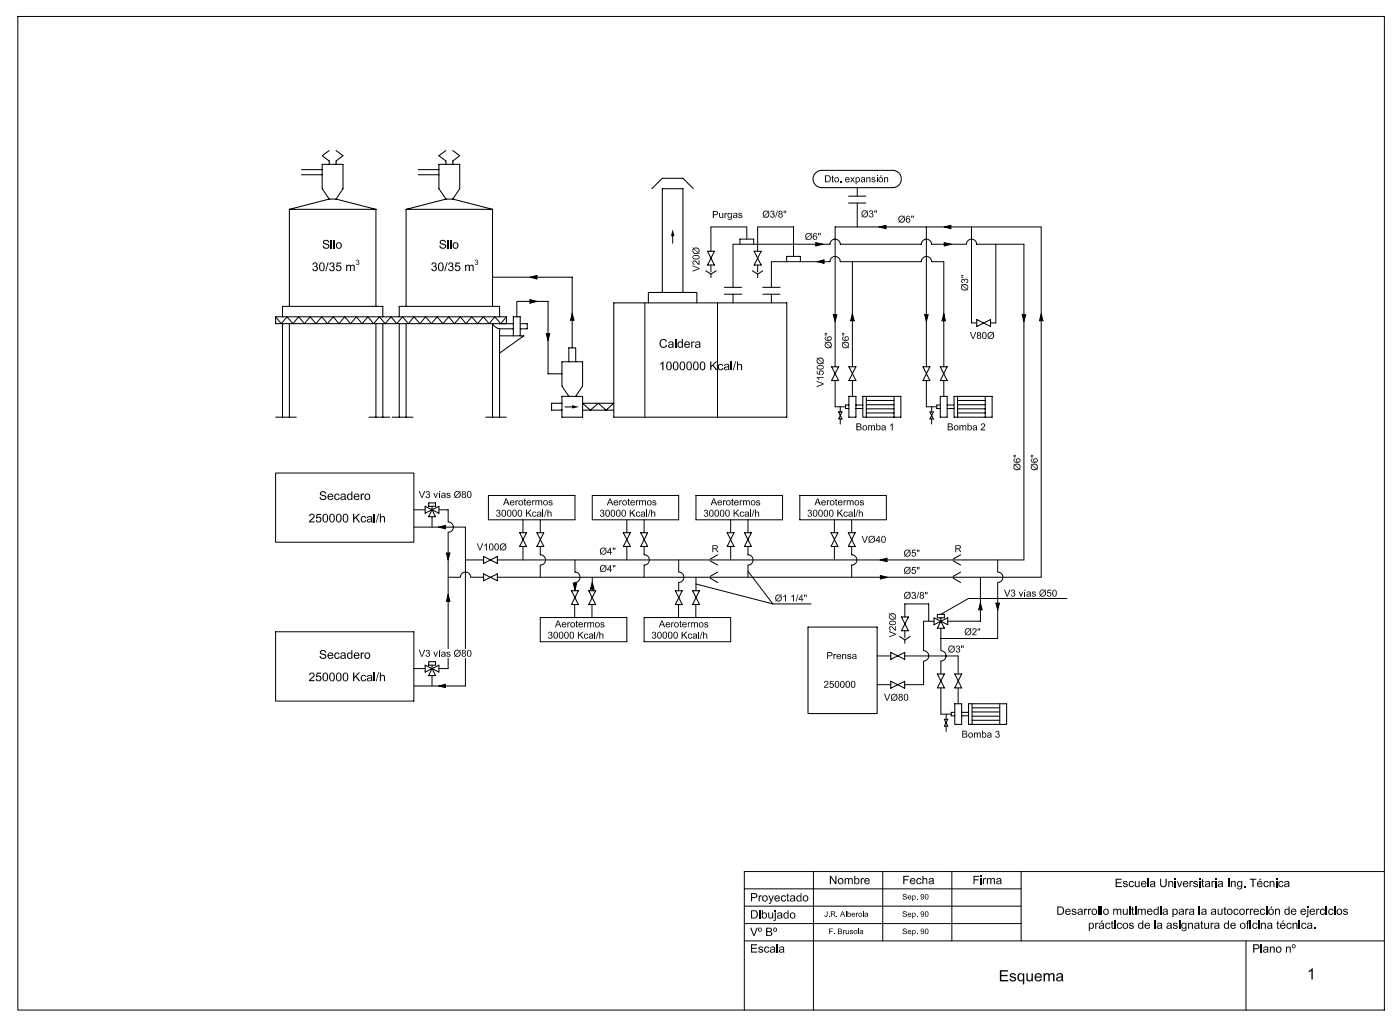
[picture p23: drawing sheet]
<svg xmlns="http://www.w3.org/2000/svg" width="405mm" height="296mm" viewBox="0 0 405 296" stroke-linecap="round" stroke-linejoin="round" font-family="sans-serif">
<g fill="none" stroke="#000" stroke-width=".3">
<path d="M87.2 50.5h5.9M87.2 49h5.9M95.2 43.5l-2.1 1.5 2.1 1.5v1M95.2 57.5l-2.1-3v-7h6v7l-2 3M97.1 57.5h-1.9l-11.6 3M97.1 57.5l11.6 3M97.1 43.5l2 1.5-2 1.5v1M120.9 50.5h6M120.9 49h6M128.9 57.5l-2-3v-7h6v7l-2 3M128.9 57.5l-11.5 3M128.9 57.5h2"/>
<path d="M128.9 43.5l-2 1.5 2 1.5v1M130.9 43.5l2 1.5-2 1.5v1M130.9 57.5l11.5 3M188.4 54.5l3-3h6l3 3M235.7 49.9l1.1-.6 .7-.1h20.5a2.5 2.5 0 0 1 2.5 2.5 2.5 2.5 0 0 1-2.5 2.5h-20.5a2.5 2.5 0 0 1-2.3-1.6 2.5 2.5 0 0 1 .5-2.7zM245.3 56.7h5M245.3 58.6h5M83.6 60.5v28M83.6 60.5h25.1M96.6 69.3v2.5M108.7 60.5v28M117.4 60.5h25"/>
<path d="M117.4 60.5v28M130.3 69.3v2.5M142.4 60.5v28M194.4 68.2v2M204 78.2l1.5 1 1.5-1M204.5 72.6h2l-2 4h2zM217.5 78.2l1.5 1 1.5-1M218 72.6h2l-2 4h2zM81.6 91.5v-3h29v3M81.6 93.5v27M83.6 93.5v27M108.7 93.5v27"/>
<path d="M110.6 93.5v27M115.4 91.5v-3h29v3M115.4 93.5v27M117.4 93.5v27M142.4 80.1h23v20.4M144.4 95a2.89 2.89 0 0 1-2-1.5v27M144.4 95v25.5M144.4 95h4M144.4 97h7l-7 5M146.4 93.5v-2h-66.7v2h68.7M148.4 97v-5.5h2v5.5M149.4 91.5v-4.4h9v20.9h4"/>
<path d="M150.4 93.5h2v1.5h-2M177.4 87.5h50v33h-50zM187.4 87.5v-3h14v3M191.4 84.5v-30h6v30M195.3 97.9v2.5M209.4 85h5M209.4 83h5M220.5 85h5M220.5 83h5M280.8 93.3h1.5M282.3 92.3l4 2v-2l-4 2zM286.3 93.3h1.5"/>
<path d="M162.4 114.5h6v6h-6zM162.4 116.5h-3v2h3M163.3 117.5h2M164.4 104.5v-4h2v4M164.4 114.5l-2-3v-7h6v7l-2 3M168.4 116.5h9l-2.2 2-2.3-2-2.3 2zM168.4 118.5h9M240.4 105.9h2l-2 4h2zM242.4 119h1l-1 2h1zM245.3 114.5h2.1v6h-2.1zM245.3 105.9h2.1l-2.1 4h2.1zM245.3 117h-.9v1h.9"/>
<path d="M247.4 117h2M247.4 118h2M249.4 114.5h11v6h-11zM250.4 114.5v6M250.4 115.7h8M250.4 116.9h8M250.4 118.1h8M250.4 119.3h8M258.4 114.5v6M266.8 105.9h2l-2 4h2zM268.8 119h1l-1 2h1zM271.8 114.5h2v6h-2z"/>
<path d="M271.8 105.9h2l-2 4h2zM271.8 117h-1.1v1h1.1M273.8 117h1.9M273.8 118h1.9M275.7 114.5h11.1v6h-11.1zM276.8 115.7h8M276.8 116.9h8M276.8 118.1h8M276.8 119.3h8M276.8 114.5v6M284.8 114.5v6M79.7 120.5h5.9"/>
<path d="M106.6 120.5h6M113.4 120.5h6M140.4 120.5h6M108.2 148.4v2.5M122.9 146.2v2l4-2v2zM123.9 145.3h2v.9h-2zM124.9 147.2l1 2h-2zM124.9 146.2v1M150.2 153.9h2l-2 3.9h2zM155.2 153.9h2l-2 3.9h2zM180.2 153.9h2l-2 3.9h2zM185.2 153.9h2l-2 3.9h2z"/>
<path d="M210.2 153.9h2l-2 3.9h2zM215.2 153.9h2l-2 3.9h2zM240.2 153.9h2l-2 3.9h2zM245.2 153.9h2l-2 3.9h2zM139.8 160.7v2l3.9-2v2zM139.8 165.7v2l3.9-2v2zM165.2 170.6h2l-2 4h2zM170.2 170.6h2l-2 4h2zM195.2 170.6l2 4h-2l2-4zM200.2 170.6h2l-2 4h2zM205.3 167l2.1 1.2M205.3 162l2.1 1.2"/>
<path d="M207.4 160.2l-2.1 1.3M207.4 165.2l-2.1 1.3M260.5 178.2h2l-2 4h2zM269.9 178.4v2l4-2v2zM270.9 177.4h2.1v1h-2.1zM271.9 179.4l1.1 2.1h-2.1zM271.9 178.4v1M275.5 162l2.2 1.2M275.5 167l2.2 1.2M277.7 160.2l-2.2 1.3M277.7 165.2l-2.2 1.3M108.2 194.2v2.5"/>
<path d="M122.9 192.1v2l4-2v2zM123.9 191.1h2v1h-2zM124.9 192.1v1M124.9 193.1l1 2h-2zM233.5 181.1h20v25h-20zM257.5 188.4v2l4-2v2zM257.5 196.8v2l4-2v2zM260 183.8l1.5 1 1.5-1M270.9 194.7h2.1l-2.1 4h2.1zM276 194.7h1.9l-1.9 4h1.9zM273 207.7h.9l-.9 2h.9zM276 203.3h1.9v5.9h-1.9z"/>
<path d="M276 205.8h-1.1v.9h1.1M277.9 206.7h2M277.9 205.8h2M279.9 203.3h11v5.9h-11zM281 204.4h8M281 205.6h8M281 206.9h8M281 208h8M281 203.3v5.9M289 203.3v5.9M331.9 253.8v2.4M224.6 272.7v2.4"/>
<path d="M317.6 261.8v2.4M318.4 261.8v2.4M326.5 261.8v2.4M333.8 265.9v2.4M346.7 261.8v2.4M364.5 272.7v2.4"/>
</g>
<g fill="none" stroke="#000" stroke-width=".29">
<path d="M5.2 4.8h394.9v286.9h-394.9zM247.8 54.2v2.5M247.8 58.6v6.9M205.5 76.6v1.9M205.5 79.2v1M213.9 70.5v-1.4h3.9v1.4M215.8 69.1v-3.6h-10.3v7.1M219 72.6v-7.1h10.3v8.6M219 76.6v1.9M219 79.2v1M227.4 75.6v-1.5h3.9v1.5M235.8 70.1l2 .4-2 .5z"/>
<path d="M236.2 75.6l2-.5v.9zM246.4 75.6v30.3M254.1 65.5l2-.4v1zM267.7 65.5v40.4M272.8 65.5l2-.4v1zM272.9 70.1l2 .4-2 .5zM280.8 65.5v27.8M287.8 70.5v22.8M79.7 91.5l1.6 2 1.7-2 1.7 2 1.6-2 1.7 2 1.6-2 1.7 2 1.7-2 1.6 2 1.7-2 1.7 2 1.6-2 1.7 2 1.7-2 1.7 2 1.6-2 1.7 2 1.7-2 1.6 2 1.7-2 1.7 2 1.7-2 1.6 2 1.7-2 1.7 2 1.6-2 1.7 2 1.7-2 1.6 2 1.7-2 1.6 2 1.7-2 1.7 2 1.6-2 1.7 2 1.7-2 1.7 2 1.6-2 1.7 2 1.7-2M153.2 80.1l2-.5v1zM153.2 86.5l2 .6-2 .5zM157.9 96.4h1l-.5 2z"/>
<path d="M165.4 90.5l.5 2h-1zM186.4 87.5v33M207.4 87.5v33M211.9 83v-12.5h28a1.48 1.48 0 0 1 1.5-1.4 1.48 1.48 0 0 1 1.5 1.4h23.4a1.5 1.5 0 0 1 1.5-1.4 1.5 1.5 0 0 1 1.5 1.4h10a1.5 1.5 0 0 1 1.5-1.4 1.5 1.5 0 0 1 1.5 1.4h13.6v91.2h-152.2M211.9 85v2.5M223 83v-7.4h16.9a1.48 1.48 0 0 1 1.5-1.5 1.48 1.48 0 0 1 1.5 1.5h23.4a1.5 1.5 0 0 1 1.5-1.5 1.5 1.5 0 0 1 1.5 1.5h3.5v30.3M223 85v2.5M240.9 90.9h1l-.5 2zM246.4 90.6l.5 2h-1zM267.3 90.9h1l-.6 2zM272.8 90.6l.4 2h-.9zM295.4 90.9h1l-.5 2z"/>
<path d="M300.9 90.6l.5 2h-1zM241.4 109.9v7.6h3M241.4 105.9v-40.4h59.5v101.2h-157.2M242.9 117.5v1.5M246.4 109.9v4.6M267.7 109.9v7.6h3M269.3 117.5v1.5M272.8 109.9v4.6M79.7 136.6h39.9v20h-39.9zM242.9 121v1.5M269.3 121v1.5M119.6 152.2h14.9v35.1"/>
<path d="M119.6 147.2h3.3M124.9 149.2v3M126.8 152.2l2-.5v1.1zM126.9 147.2h2.6v3.6a1.48 1.48 0 0 1 1.5 1.4 1.48 1.48 0 0 1-1.5 1.5v33.6M129 159.7h1l-.5 2zM141.2 143.1h25v7h-25zM151.2 150.1v3.8M151.2 157.8v3.9M156.2 157.8v2.4a1.48 1.48 0 0 1 1.5 1.5 1.48 1.48 0 0 1-1.5 1.5v3.5M156.2 150.1v3.8M156.9 147.2v2M171.2 143.1h25v7h-25z"/>
<path d="M181.2 150.1v3.8M181.2 157.8v3.9M186.2 157.8v2.4a1.48 1.48 0 0 1 1.5 1.5 1.48 1.48 0 0 1-1.5 1.5v3.5M186.2 150.1v3.8M186.9 147.2v2M201.2 143.1h25v7h-25zM211.2 150.1v3.8M211.2 157.8v3.9M216.2 157.8v2.4a1.48 1.48 0 0 1 1.5 1.5 1.48 1.48 0 0 1-1.5 1.5v3.5M216.2 150.1v3.8M216.9 147.2v2M231.2 143.1h25v7h-25z"/>
<path d="M241.2 150.1v3.8M241.2 157.8v3.9M246.2 157.8v2.4a1.48 1.48 0 0 1 1.5 1.5 1.48 1.48 0 0 1-1.5 1.5v3.5M246.2 150.1v3.8M246.9 147.2v2M129.5 166.7h3.5a1.5 1.5 0 0 1 1.5-1.5 1.5 1.5 0 0 1 1.5 1.5h3.8M129.5 171.7l.5 2h-1zM134.5 161.7h5.3M156.2 178.4h25v6.9h-25zM165.7 168.4h1l-.5 2zM166.1 174.6v3.8M166.2 161.7v3.5a1.5 1.5 0 0 1 1.5 1.5 1.5 1.5 0 0 1-1.5 1.5v2.4"/>
<path d="M171.1 174.6v3.8M171.2 168.2l.5 2h-1zM171.2 166.7v3.9M186.2 178.4h25v6.9h-25zM196.1 174.6v3.8M196.2 161.7v3.5a1.5 1.5 0 0 1 1.5 1.5 1.5 1.5 0 0 1-1.5 1.5v2.4M201.1 174.6v3.8M201.2 168.7l22.2 5.7h11M201.2 166.7v3.9M216.2 165l7.2 9.4M254.4 161.7l2-.5v1zM254.5 166.2l1.9 .5-1.9 .5z"/>
<path d="M261.5 178.2v-3.8h6.9v5M269.9 179.4h-3v8.5a1.5 1.5 0 0 1 1.5 1.5 1.5 1.5 0 0 1-1.5 1.5v6.9h-5.4M283.4 174.1l.5 2h-1zM283.4 166.7v12.7h-9.5M287.9 174.2h1l-.5 2zM288.4 161.7v3.5a1.5 1.5 0 0 1 1.5 1.5 1.5 1.5 0 0 1-1.5 1.5v16.2h-16.5M308.4 172.9h-28.5l-8 4.5M79.7 182.5h39.9v20h-39.9zM119.6 193.1h3.3M124.9 195.1v3M126.8 198.1l2-.5v1zM129.5 190.1v3h-2.6"/>
<path d="M134.5 190.1v8h-14.9M253.5 189.5h4M253.5 197.8h4M261.5 189.5h15.4v5.2M261.5 182.2v2M261.5 184.8v1M271.9 181.5v6.4a1.5 1.5 0 0 1 1.6 1.5 1.5 1.5 0 0 1-1.6 1.5v3.8M271.9 198.7v7.6h3M276.9 198.7v4.6M273.5 206.3v1.4M273.5 209.7v1.6M215.1 256.7h80"/>
<path d="M235.1 251.7v40M255.1 251.7v20.1M275.1 251.7v20.1M295.1 251.7v20.1M400.1 251.7h-185v40M215.1 271.8h185M215.1 266.8h80M215.1 261.7h80M360.1 271.8v19.9"/>
</g>
<g fill="#000">
<path d="M238.4 50.6h1.1l.3 .3h-1.1v1.5l1.1 .1-1.4 .1zM239.2 50.9h.6l.3 .3v.8l-.3 .5-1.1-.1 .9-.1 .2-.3v-.8zM240.5 50.8l.2-.1v.5h.3l-.3 .2v.9l.3 .3h-.3l-.2-.2v-1h-.2zM241.3 51.4h.5a.58 .58 0 0 0-.4 .5 .58 .58 0 0 0 .3 .6h.6a.73 .73 0 0 1-1-.1 .73 .73 0 0 1 0-1zM241.3 51.4l.1-.1a.74 .74 0 0 1 1 .2 .74 .74 0 0 1-.1 1h-.5l.4-.4-.1-.6zM242.9 52.3h.2v.3h-.2zM244.4 51.4h.5h-.2l-.2 .4h1.1v.2h-1.1l.1 .3 .3 .2h-.5l-.2-.4zM244.5 51.3a.69 .69 0 0 1 1.1 .5h-1.1h.8l-.1-.4zM244.4 52.5l1.2-.3a.69 .69 0 0 1-1 .4zM245.8 51.2h.3l.3 .5 .3-.5h.3l-.5 .7 .6 .7h-.3l-.4-.6-.4 .6h-.3l.5-.7zM247.3 51.2l.5 .2-.3 .7 .4 .4h-.3v.7h-.3zM247.6 51.3h.3z"/>
<path d="M247.6 51.3l.5-.1 .4 .5-.2 .8-.3 .2-.4-.2 .5-.1 .2-.3a.61 .61 0 0 0-.1-.6 .61 .61 0 0 0-.6-.2zM248.9 51.4h.5l-.4 .2h-.2zM248.9 51.9h.9l-.8 .2 .1 .3 .2 .1h-.5zM248.9 51.3h1l.2 1.3-.6-.1 .3-.6h-.8l.7-.2v-.3zM248.8 52.5h1l-.4 .2zM250.4 51.2h.2v.2a.53 .53 0 0 1 .5-.3 .53 .53 0 0 1 .5 .4v1.1h-.3v-1a.35 .35 0 0 0-.4-.3 .35 .35 0 0 0-.3 .4v.9h-.2zM252 51.2h.7l.3 .4-.7-.2-.1 .2a.7 .7 0 0 1 .7 .9l-.7 .1-.3-.2v-.2h.2a.37 .37 0 0 0 .3 .3 .37 .37 0 0 0 .4-.3 .73 .73 0 0 1-.8-.8zM253.4 50.6h.2v.3h-.2zM253.4 51.2h.2v1.4h-.2zM254 51.4h.5a.59 .59 0 0 0-.4 .5 .59 .59 0 0 0 .4 .6h.5a.75 .75 0 0 1-1-.1 .75 .75 0 0 1 0-1zM254.1 51.4a.66 .66 0 0 1 1.1 .2l-.2 .9h-.5l.4-.2v-.7zM254.6 50.6h.3l-.5 .4z"/>
<path d="M255.5 51.2h.2v.2a.54 .54 0 0 1 .5-.3 .54 .54 0 0 1 .5 .4v1.1h-.3v-1.1l-.2-.1-.4 .1v1.1h-.3zM90.5 76l.8-.2 .4 .3 .1 .5-.4 .3 .4 .2 .1 .7-.4 .4-.7 .1-.5-.4v-.2l.3-.1a.51 .51 0 0 0 .6 .5 .51 .51 0 0 0 .4-.7 .51 .51 0 0 0-.7-.3v-.3a.43 .43 0 0 0 .6-.3 .43 .43 0 0 0-.4-.5 .43 .43 0 0 0-.5 .5l-.3-.1zM92.4 76l.5-.2 .6 .2h-.6l-.3 .3v1.4l.4 .4h-.6l-.1-.2-.1-1.3zM93.5 69.5l.5-.2a.83 .83 0 0 1 1.2 .7h-.3l-.4-.4h-.5a.37 .37 0 0 0-.3 .4 .37 .37 0 0 0 .4 .3l.5 .2a.71 .71 0 0 1 .6 .7 .71 .71 0 0 1-.7 .7l-1-.3-.3-.6h.3a.75 .75 0 0 0 1.1 .5 .47 .47 0 0 0 .2-.6 .47 .47 0 0 0-.6-.2l-.8-.4zM93 76h.5l.3 .6v.8l-.3 .8-.7 .1-.3-.2h.6a1.42 1.42 0 0 0 0-2.1zM94.7 75.7h.3l-.7 2.6h-.3zM95.3 76a.75 .75 0 0 1 1.3 .3l-.3 .6 .4 .4a.76 .76 0 0 1-.5 1l-.7-.1-.4-.5 .3-.1 .4 .5 .5-.2v-.6l-.6-.2 .1-.3 .4-.1a.37 .37 0 0 0 .1-.4 .37 .37 0 0 0-.3-.3l-.4 .1-.2 .4-.2-.1zM95.7 69.3h.3v.4h-.3zM95.7 70h.3v1.8h-.3zM97.4 75.8h1.2v.3h-1l-.1 .7 .2-.1a.82 .82 0 0 1 .9 .3 .82 .82 0 0 1-.1 1l-.4 .3h-.5l-.5-.6 .3-.1a.52 .52 0 0 0 .6 .3 .52 .52 0 0 0 .4-.6 .52 .52 0 0 0-.6-.4l-.7 .2zM97.3 70.2h.6a.75 .75 0 0 0-.5 .7 .75 .75 0 0 0 .4 .7h.8l-.2 .1a.82 .82 0 0 1-1.3-.5zM97.3 70.2a.86 .86 0 0 1 .9-.2 .86 .86 0 0 1 .6 .8l-.2 .8h-.7l.6-.4-.1-.7-.2-.3z"/>
<path d="M100.1 76.5h.3v.2l.3-.2h.4l.3 .3 .3-.3 .6 .1 .2 1.7h-.3v-1.3a.39 .39 0 0 0-.4-.3 .39 .39 0 0 0-.3 .4v1.2h-.3v-1.2a.41 .41 0 0 0-.5-.4 .41 .41 0 0 0-.3 .6v1h-.3zM103 75.2l.4-.2 .3 .1-.1 .6 .3 .5a.52 .52 0 0 1-.5 .4 .52 .52 0 0 1-.5-.4l.2-.1 .3 .3 .3-.3-.4-.3 .3-.5-.3-.1-.4 .2zM124.8 76a.77 .77 0 0 1 1.3 .1v.5l-.3 .3 .5 .4-.1 .6-.5 .4h-.5l-.5-.4v-.2l.3-.1a.5 .5 0 0 0 .7 .4 .5 .5 0 0 0 0-.9h-.4v-.3a.43 .43 0 0 0 .6-.3 .43 .43 0 0 0-.4-.5 .43 .43 0 0 0-.5 .5l-.3-.1zM127.2 69.5l.6-.2a.89 .89 0 0 1 1.1 .6l-.3 .1-.2-.3-.7-.1a.37 .37 0 0 0-.3 .4 .37 .37 0 0 0 .5 .3l.5 .2a.71 .71 0 0 1 .5 .7 .71 .71 0 0 1-.7 .7 .93 .93 0 0 1-1.2-.9h.3a.72 .72 0 0 0 1 .5 .39 .39 0 0 0 .3-.4 .39 .39 0 0 0-.4-.3l-1-.5zM126.8 76l.4-.2 .7 .2h-.6l-.3 .3-.1 1.4 .5 .4h-.6a2.13 2.13 0 0 1 0-2.1zM127.4 76l.6 .2 .2 1.4a.79 .79 0 0 1-.6 .7 .79 .79 0 0 1-.8-.2h.7l.3-.4v-1.4zM129.1 75.7h.3l-.8 2.6h-.2zM129.4 69.3h.3v.4h-.3zM129.4 70h.3v1.8h-.3zM129.7 76a.74 .74 0 0 1 1.2 .1l.1 .5-.2 .4a.73 .73 0 0 1 .3 .7 .73 .73 0 0 1-.6 .6l-.8-.2-.2-.4 .3-.1a.49 .49 0 0 0 .6 .4 .49 .49 0 0 0 .4-.6 .49 .49 0 0 0-.7-.3v-.3l.4-.1a.37 .37 0 0 0 .2-.4 .37 .37 0 0 0-.3-.3l-.4 .1-.2 .4-.3-.1zM131 70.2h.7a.75 .75 0 0 0-.6 .7 .75 .75 0 0 0 .5 .7l.6 .1a.86 .86 0 0 1-1.4-.5zM131.7 75.8h1.3v.3h-1l-.1 .7 .1-.1a.84 .84 0 0 1 1 .4 .84 .84 0 0 1-.2 1 .82 .82 0 0 1-1.3-.2l-.1-.2 .4-.1a.53 .53 0 0 0 .6 .3 .53 .53 0 0 0 .4-.6 .53 .53 0 0 0-.7-.4l-.6 .2z"/>
<path d="M131.1 70.2a.93 .93 0 0 1 1.3 .1 .93 .93 0 0 1-.1 1.3h-.6l.5-.4-.1-.8zM134.4 76.5h.3v.2l.8-.2 .2 .3 .4-.3 .6 .1 .2 1.7h-.3v-1.3a.39 .39 0 0 0-.4-.3 .39 .39 0 0 0-.4 .3v1.3h-.3v-1.5a.44 .44 0 0 0-.5-.1 .44 .44 0 0 0-.3 .4v1.2h-.3zM137.3 75.2a.41 .41 0 0 1 .6-.1 .41 .41 0 0 1 0 .6 .46 .46 0 0 1 .1 .7 .46 .46 0 0 1-.6 0l-.2-.3 .5 .3 .3-.4-.4-.2 .3-.5-.3-.1-.4 .2zM194.4 66.2l.5 2h-1zM200.2 71.4l.4 .2v.3l1.2 1 .2-1.1v1.2l.3 .3h-.6v-.3l-1.2-1-.2 .4zM200.3 73.9l.2 .7h1.2l.3-.3v.4l-.5 .2-1.1-.1-.3-.4zM200.2 71.9l.1-.1v.8l.3 .4 .5 .1 .6-.1v.3l-.7 .1-.6-.3-.3-.4zM200.4 73.8l1.3-.1 .5 .4v.4l-.2 .2v-.6l-.6-.2-.8 .1-.3 .3zM200.7 71.6l.6-.1 .6 .2 .1 .7a.82 .82 0 0 0-1.4-.5zM200.3 75.4l.7-.1 .9 .9v-1h.3v1.4l-1-.8a.41 .41 0 0 0-.6-.3 .41 .41 0 0 0 0 .7l.1 .3-.5-.4zM202 71.8l.2 .4-.2 .8zM200.1 76.6l2.1 .8v.3l-2.1 .8v-.3l1.8-.6-1.8-.7z"/>
<path d="M206 60.9l1.2 .1 .3 .2h-1.2v.7h1.1l-1.1 .3v.8h-.3zM206.8 61.2h.7l-.1 .7h-1.1h.8a.37 .37 0 0 0 .2-.4 .37 .37 0 0 0-.2-.3zM207.8 61.5h.3v1l.3 .3 .4-.2v-1.1h.2v1.5h-.2v-.2l-.4 .2-.4-.2zM209.4 61.5h.2v.2l.3-.2h.3l-.1 .3-.4 .1v1.1h-.3zM210.3 63.1l.6 .2-.5 .1zM210.4 62.8h.9l-.4 .2zM210.5 61.6h.8l-.5 .1-.3 .3 .2 .7 .8 .1-.3 .7-.8-.1 .6-.1 .3-.2v-.3h-.9l-.1-.8zM210.9 61.7h.4zM211 61.7l.5-.2v1.3h-.6l.4-.5zM211.9 61.7h.6l-.4 .2h-.2zM211.9 62.3l.9-.1-.7 .3 .3 .3h-.5zM212 61.6h1l.2 1.4-.7-.2 .3-.6h-.7l.7-.2v-.2z"/>
<path d="M211.9 62.8h.9l-.5 .2zM213.4 61.7l.7-.2 .4 .4-.7-.2-.1 .2a.6 .6 0 0 1 .7 .3 .6 .6 0 0 1-.1 .7l-.6 .1-.4-.5 .6 .3 .4-.3a.95 .95 0 0 1-.9-.8zM220.8 61l.5-.2 .7 .2-1.1 .2-.2 .5 .1 .7h-.3v-.8zM220.8 62.7h1.2l-.4 .2zM222 61.4l.2-.1 .2 .4-.2 .7-.2 .3h-.6l.6-.5zM221.4 61.1l.6-.1 .2-.2 .2 .1-.2 .4-1.2 1.2 1 .2h-1.2l-.3 .2v-.5h.3l1.1-1.2zM222.8 61l.6-.2 .4 .3v.5l-.3 .2 .4 .4a.73 .73 0 0 1-.9 .7l-.4-.6h.2l.3 .4 .4-.1 .1-.6-.5-.1 .4-.6-.4-.2-.2 .3h-.3zM224.6 60.8h.2l-.6 2.1h-.1zM225.2 61l.5-.2 .3 .2-.7 .2v.3l.3 .2h-.4l-.2-.3zM225.6 61.1l.4-.1 .2 .4-.3 .4 .1 .1-.7 .1-.1 .5 .4 .2h-.5a.55 .55 0 0 1 .2-.9l-.1-.1h.4a.32 .32 0 0 0 .3-.3 .32 .32 0 0 0-.3-.3zM225.6 61.9h.4l.3 .3-.1 .4-.4 .3-.7-.2h.5a.4 .4 0 0 0 .4-.4 .4 .4 0 0 0-.4-.4zM226.5 60.8h.3l-.1 .8h-.1z"/>
<path d="M226.9 60.8h.3l-.1 .8zM232.9 67.7l.6-.4 .8 .2h-.8l-.3 .2v1.1a.51 .51 0 0 1-.5-.3 .51 .51 0 0 1 .1-.5zM233.1 69.1h1.2l-.3 .2zM234.3 67.8h.3v1l-.3 .3h-.6l.6-.3zM233.7 67.5l1-.2-.3 .3 .2 .2h-.3l-1.1 1.1 1.1 .2h-1.2l-.2 .3v-.6h.3l1-1.1zM235.1 68.3l.5-.1zM235.2 68.2l.3-.2 .5 .2 .2 .3-.2 .6h-.4l.4-.2-.1-.6zM235.1 67.5l.4-.2 .5 .1-.7 .2-.2 .7h.3l-.2 .2 .1 .5 .7 .1a.64 .64 0 0 1-.9 0l-.2-1.1zM235.8 70.1l2 .4-2 .5zM235.6 67.5h.5l.1 .3zM236.5 67.3h.3l-.1 .7zM236.9 67.3h.3l-.1 .7z"/>
<path d="M236.2 75.6l2-.5v.9zM249.4 60.9l.8-.1 .4 .2-1.1 .1-.3 .5 .2 .7h-.3l-.1-.8zM249.3 62.6h1.3l-.4 .2zM250.5 61.3h.3l.1 .4-.1 .6-.2 .3h-.7l.7-.4zM249.9 61l1-.2-.1 .5h-.3l-1 1.1 1.1 .2h-1.3l-.2 .2v-.5h.3l1-1.2zM251.4 60.9a.54 .54 0 0 1 .7 0 .54 .54 0 0 1 0 .8l.3 .3-.1 .6-.3 .2-.7-.1-.2-.5h.3l.3 .4 .5-.3-.1-.4-.5-.1 .4-.3v-.4l-.3-.1-.3 .3h-.3zM252.7 60.8h.3l-.1 .7h-.1zM253.1 60.8h.3v.7zM254.1 65.5l2-.4v1zM260 62.4l.9-.1 .3 .2-1.1 .2-.2 .4 .1 .7h-.3v-.8zM260 64.1h1.2l-.4 .2zM261.2 62.8h.3l.1 .4-.2 .7-.2 .2h-.6l.6-.4z"/>
<path d="M260.6 62.5l1-.2-.2 .5h-.2l-1 1.1 1 .2h-1.2l-.3 .3v-.6h.3l1.1-1.1zM262.1 63.2h.4zM262.1 62.5l.5-.2 .4 .2h-.7l-.3 .5 .2 .3v.7l.7 .1a.63 .63 0 0 1-1-.2l-.1-.9zM262.1 63.2a.65 .65 0 0 1 .9 0 .65 .65 0 0 1-.1 .9h-.4a.47 .47 0 0 0 .4-.4 .47 .47 0 0 0-.4-.5zM262.5 62.5h.5l.1 .3zM263.4 62.3h.2v.7h-.2zM263.8 62.3h.3l-.1 .7zM272.9 70.1l2 .4-2 .5zM272.8 65.5l2-.4v1zM277.8 79.5l.7 .2-.7 .1zM153.2 86.5l2 .6-2 .5zM153.2 80.1l2-.5v1z"/>
<path d="M157.9 96.4h1l-.5 2zM165.4 90.5l.5 2h-1zM190.9 98.3l1-.4 .6 .2 .3 .5h-.4a.7 .7 0 0 0-1.2-.1l-.2 .9a.77 .77 0 0 0 .6 .8 .77 .77 0 0 0 .9-.6l.3 .1-.6 .7-1.2-.1-.4-.9zM193.3 98.8l.6 .1h-.3l-.2 .3h-.2zM193.3 99.5h1l-.9 .3 .1 .4 .3 .1h-.6l-.1-.3zM193.3 98.8l.2-.1a.74 .74 0 0 1 1.2 .5l.1 1.2-.8-.2 .3-.2v-.5h-.9l.2-.1a.42 .42 0 0 0 .5 0 .42 .42 0 0 0 .2-.5zM196 98.9l.4-.3 .6 .2-.8 .2-.1 .4 .1 .6 .8 .3a.67 .67 0 0 1-1.1-.2l-.1-.9zM197 97.9h.4v2.5h-.3l-.2-.3a.78 .78 0 0 0-.3-1.2l.4-.1zM198 98.8h.6l-.4 .2-.1 .4h1.3v.2h-1.3l.1 .5 .4 .1h-.6l-.2-.4zM198 98.8l.3-.2a.86 .86 0 0 1 1.1 .8h-1.3l1-.2-.5-.4zM198 100.2h.7l.4-.4 .3 .1-.1 .2a.83 .83 0 0 1-1.3 .1zM201 98.8l.7 .1-.5 .3h-.3z"/>
<path d="M200.9 99.7l.3-.2h.9l-.5 .2a.31 .31 0 0 0-.4 .2 .31 .31 0 0 0 .3 .4h-.6zM201 98.8l.4-.2 .9 .1 .2 1.7-.8-.2 .3-.2 .1-.5h-.9l.9-.2v-.3zM238.4 99.2l.2-.2v.8l.3 .4h1l-.1 .3-.6 .1a.94 .94 0 0 1-.8-1.4zM238.4 98.7l.4 .1 1.2 1.3 .2-1.1 .2 1.6-.5-.1v-.3l-1.2-1-.1 .4zM238.5 97.3l.1 .7 .7 .2 .1-.2 .3 .2 .4-.2 .1-.7a.67 .67 0 0 1-.1 1.1h-1.1a.72 .72 0 0 1-.5-1.1zM238.6 97.3l.3-.1-.3 .6zM238.8 98.8h1.1l.3 .2v.7a.82 .82 0 0 0-1.3-.6zM239.2 97.3l.8-.1 .2 .1v.5l-.4-.4h-.3l-.2 .7-.2-.3zM238.4 96.6l.7 .2-.7 .1zM238.4 96.2h.7v.2h-.7zM239.3 97.8v.4zM240.2 99l.2 .4-.2 .9z"/>
<path d="M240.9 90.9h1l-.5 2zM243.4 98.7l.5 .1v.3l1.1 1 .2-1.1v1.3l.3 .2h-.6v-.3l-1.2-1-.1 .4zM243.6 99v.8l.2 .4 .5 .1 .6-.1-.1 .3-.6 .1a.92 .92 0 0 1-.8-1.3zM243.5 97.3l.1 .7 .7 .2 .1-.2 .3 .2 .4-.1 .1-.8 .2 .3-.3 .7-1.1 .1a.72 .72 0 0 1-.5-1.1zM243.6 97.3l.3-.1-.3 .6zM243.9 98.8l.7-.1 .5 .2 .1 .8a.89 .89 0 0 0-1.3-.6zM244.2 97.3l.4-.2 .5 .1 .1 .6-.3-.4h-.4l-.2 .7-.2-.3zM243.4 96.6l.7 .2-.7 .1zM243.4 96.2h.7v.2h-.7zM244.3 97.8v.4zM245.2 99l.2 .4-.2 .9zM246.4 90.6l.5 2h-1z"/>
<path d="M267.3 90.9h1l-.6 2zM272.8 90.6l.4 2h-.9zM277.9 82l.4 .1v.3l1.1 1 .2-1v1.2l.3 .2h-.6v-.3l-1.1-1-.2 .5zM278 82.4l.2 1.1 .3 .2 .8-.2v.3a.99 .99 0 0 1-1.3-.2 .99 .99 0 0 1 0-1.2zM278.3 82.1l.6-.1 .5 .2 .2 .2v.6l-.4-.6h-.9zM277.8 79.9l.7 .1v.2h-.7zM277.9 80.7l.5-.1 .3 .2 .3-.3h.4a.65 .65 0 0 1 .5 .7 .65 .65 0 0 1-.6 .6v-.3a.42 .42 0 0 0 .4-.3 .42 .42 0 0 0-.3-.5l-.4 .1-.2 .5-.3-.5-.4 .1-.1 .4 .4 .2-.1 .3-.4-.3zM279.6 82.4l.3 .5-.3 .7zM280.3 95.9h.3l.6 1.8 .7-1.8h.3l-.8 2h-.3zM282.5 96h.9l-.5 .1a.3 .3 0 0 0-.3 .3 .3 .3 0 0 0 .3 .3h-.5zM282.9 96.1l.5-.1 .1 .5-.3 .3 .2 .1-.6 .1a.42 .42 0 0 0-.2 .4 .42 .42 0 0 0 .2 .3l-.3 .1-.2-.7 .4-.3-.2-.1 .7-.1v-.4zM282.9 96.9h.5l.2 .4-.1 .4-.3 .2-.7-.1 .4-.1a.4 .4 0 0 0 .5-.4 .4 .4 0 0 0-.5-.4z"/>
<path d="M284 96.2l.4-.3 .5 .2-.6 .1-.2 .3v.8l.4 .4h-.5l-.1-.2zM284.5 96.1h.5l.1 1.2a.63 .63 0 0 1-.4 .6 .63 .63 0 0 1-.7-.2h.6l.2-.2 .1-1zM285.7 96.2l.5-.3 .8 .2-1.1 .2-.2 .4 .1 .7-.4-.2zM285.8 97.7h1.2l-.5 .2zM287 96.4l.3 .1-.1 1-.2 .2h-.6l.6-.4zM286.4 96.1h.6l.2-.3 .1 .1-.1 .5-1.3 1.2 1.1 .1h-1.2l-.3 .3 .1-.6h.2l1-1.1zM295.4 90.9h1l-.5 2zM300.9 90.6l.5 2h-1zM165.3 117l2 .5-2 .5zM190.8 105l1-.6v2.5h-.4v-1.9l-.5 .3zM192.9 104.5l.5-.1 .5 .2-.7 .1-.3 .4v1.2l.4 .4h-.5l-.2-.5v-1.1zM193.3 104.7h.7l.1 1.4a.78 .78 0 0 1-.5 .8 .78 .78 0 0 1-.8-.2h.6l.3-.3 .1-1.1-.1-.4z"/>
<path d="M193.2 100.3l1.2-.1-.4 .3zM194.6 104.7a.77 .77 0 0 1 1.2-.1l-.7 .1-.3 .5v1l.5 .5h-.6l-.2-.3zM195.3 104.7l.5-.1a1.72 1.72 0 0 1-.3 2.3l-.8-.2h.7l.3-.3 .1-1.1-.1-.4zM196.6 100.2h.5zM196.6 104.7a.77 .77 0 0 1 1.2-.1l-.8 .1-.2 .5v1.2l.4 .3h-.5l-.2-.4zM197.2 104.7l.6-.1 .2 .4v1.3a.74 .74 0 0 1-.5 .6 .74 .74 0 0 1-.8-.2h.6l.4-.4v-1.2zM198.7 104.5l.6-.1 .4 .2-.7 .1-.3 .3v1.2l.2 .4 .3 .1h-.6l-.2-.4v-1zM199.2 104.7l.5-.1 .2 .3v1.4a.74 .74 0 0 1-.5 .6 .74 .74 0 0 1-.8-.2h.8l.2-.4v-1.2zM199.8 98.6h.3v.3l.2-.3 .5 .1-.1 .3-.4-.1-.2 .2v1.3h-.3zM200.6 104.5l.6-.1 .4 .2-.6 .1-.3 .3-.1 1.2 .2 .4 .3 .1h-.6l-.2-.4v-1.3zM201.1 104.7h.6l.2 1.4-.3 .7-.7 .1-.3-.2h.7l.3-.8-.1-.9zM200.9 100.3l1.2-.1-.4 .3z"/>
<path d="M202.5 104.7l.4-.3 .7 .2-.7 .1-.3 .3v1.3l.5 .4h-.6l-.2-.2v-1.3zM203.1 104.7l.5-.1 .3 .7-.1 1-.2 .5-.8 .1-.3-.2h.6a1.35 1.35 0 0 0 0-2zM205.3 104.4h.3v1.3l1.2-1.3h.5l-1.1 1 1.1 1.5h-.4l-.9-1.3-.4 .5v.8h-.3zM207.7 105.3l.8-.2 .5 .5-.3 .1-.2-.4-.6 .2-.1 .8a.47 .47 0 0 0 .5 .4 .47 .47 0 0 0 .4-.4h.3v.2a.78 .78 0 0 1-.7 .5 .78 .78 0 0 1-.8-.5v-.6zM209.4 105.3h.6l-.3 .1-.1 .3-.4-.1zM209.3 106.1l1.2-.1-.5 .1a.31 .31 0 0 0-.5 .3 .31 .31 0 0 0 .4 .3h-.6zM209.4 105.3l.3-.2 1 .2 .2 1.6-.8-.2 .4-.3v-.4h-1l.2-.1a.42 .42 0 0 0 .5 0 .42 .42 0 0 0 .2-.5zM209.3 106.7h1.2l-.5 .2zM212.5 104.4h.3l-.8 2.5h-.2zM213 104.4h.3v.9l.3-.2 .8 .2 .1 1.6h-.3v-1.3a.46 .46 0 0 0-.6-.2 .46 .46 0 0 0-.3 .4v1.1h-.3zM236.2 103.7l.2 1 .5 .2 .7-.1-.1 .3-.7 .1a.95 .95 0 0 1-.6-1.5zM236.1 103.2l.4 .2 1.2 1.3 .2-1.1 .1 1.6-.4-.2v-.2l-1.2-1-.2 .4z"/>
<path d="M236.2 105.7l.2 .7 1.1 .1 .4-.4v.4l-.4 .2-1.3-.1-.2-.4zM236.2 105.7l1.3-.2 .5 .2 .1 .6-.2 .2-.2-.7-.6-.1-.7 .1-.2 .3zM236.5 103.4l.7-.1 .5 .1 .2 .8-.3-.5-1.1-.1zM236.1 107.1h.2v.8l.5 .1-.1-.5 .2-.3 .3-.2 .7 .1 .2 .7-.6 .5 .4-.6a.52 .52 0 0 0-.8-.3l-.2 .4 .2 .5-1-.3zM237.9 103.6l.2 .4-.2 .8zM236 110l2 .8v.3l-2 .7v-.3l1.8-.6-1.8-.6zM236 108.9h2v.3h-1.5l.3 .5h-.3zM247.5 122.3l1.4 .2h-1.1v.6l1.1 .2-1.1 .1v.7l1 .1-1.3 .1zM248.2 122.5h.7l-.1 .6h-1l.9-.1v-.3zM248.3 123.4l.6-.1v.8h-1.1l.9-.2v-.4zM249.5 123h.5l-.5 .3 .1 .7 .9 .1-.4 .2-.6-.2-.2-.3zM249.5 123l.5-.2a.7 .7 0 0 1 .6 1l-.1 .3h-.5a.64 .64 0 0 0 .3-.9z"/>
<path d="M250.9 122.8h.2v.2l.6-.2 .3 .3 .3-.3 .4 .1 .2 1.4h-.3v-1.1l-.1-.2-.5 .2v1.1h-.2l-.1-1.3-.5 .2v1.1h-.3zM253.3 122.3h.2v.7h.4l-.4 .4 .2 .7h-.2v.2h-.2zM253.5 124.1h.4zM253.5 123h.1a.56 .56 0 0 1 .5-.2 .56 .56 0 0 1 .4 .5v.6a.57 .57 0 0 1-1 .2l.7-.2v-.6l-.3-.3zM254.9 123h.5l-.4 .3-.3-.1zM254.8 123.6l.9-.1-.7 .3 .3 .3h-.5zM254.9 123a.66 .66 0 0 1 1.1 .1l.1 1.2-.6-.2 .2-.6h-.6a.4 .4 0 0 0 .4 0 .4 .4 0 0 0 .2-.4zM254.8 124.1h1l-.4 .2zM257.2 122.8l.8-.5v2h-.2v-1.6l-.6 .3zM273.9 122.3l1.3 .2h-1v.6l1.1 .2-1.1 .1v.7h1l-1.3 .2zM274.6 122.5h.6l.1 .5-1.1 .1 .9-.1-.1-.4zM274.6 123.4l.7-.1 .1 .2-.1 .6h-1.1h.7a.35 .35 0 0 0 .3-.4 .35 .35 0 0 0-.3-.3z"/>
<path d="M275.9 123h.4a.6 .6 0 0 0-.4 .6 .6 .6 0 0 0 .4 .5h.5l-.3 .2-.6-.2-.2-.4zM275.9 123l.2-.2 .7 .2 .2 .3-.2 .8h-.5l.5-.3-.1-.6zM277.3 122.8h.2v.2l.7-.2 .2 .3 .2-.3 .6 .1 .1 1.4h-.3v-1.1l-.2-.2-.4 .3v1h-.2l-.1-1.3-.4 .1-.1 1.2h-.3zM279.6 122.3h.3v.7h.4a.62 .62 0 0 0-.5 .5 .62 .62 0 0 0 .3 .6l-.5 .2zM279.9 124.1h.3zM279.9 123a.71 .71 0 0 1 1 .4 .71 .71 0 0 1-.5 .9l-.5-.2 .7-.2v-.6l-.3-.3zM281.2 123h.6l-.4 .3-.2-.1zM281.2 123.6l.9-.1-.7 .3v.3h.3h-.5zM281.2 123l.3-.1a.56 .56 0 0 1 .6-.1 .56 .56 0 0 1 .3 .5v1l-.6-.2 .3-.6h-.7h.1a.34 .34 0 0 0 .4 0 .34 .34 0 0 0 .2-.4zM281.2 124.1h.9l-.3 .2zM283.6 122.4a.64 .64 0 0 1 1 0 .64 .64 0 0 1-.2 1l-.6 .7h1v.2h-1.4l1.1-1.4a.38 .38 0 0 0-.4-.4 .38 .38 0 0 0-.4 .4h-.2zM292.8 134h.6v.3l1.2 1 .2-1 .1 1.5-.4-.1v-.3l-1.2-1-.2 .4v-.5z"/>
<path d="M293.1 134.3l.2 1.1h1.2l-.2 .4h-.5a.97 .97 0 0 1-.7-1.5zM293 132.6l.2 .6 .4 .2 1-.1 .2-.8 .1 .1 .1 .6-.2 .3-1.1 .2a.72 .72 0 0 1-.7-1.1zM293.1 132.5l.3-.1-.3 .6zM293.4 134h1.1l.3 .3v.5l-.2-.4-.5-.2-.7 .1zM293.9 132.5l.6-.2 .3 .2v.4a.5 .5 0 0 0-.5-.3 .5 .5 0 0 0-.4 .3l-.1 .5-.1-.6zM292.9 131.8l.8 .2-.8 .1zM292.9 131.4h.8v.2h-.8zM293.9 133v.4zM294.8 134.3l.2 .4-.2 .8zM297.8 134h.6v.3l1.2 1 .1-1 .2 1.5-.4-.1v-.3l-1.2-1-.2 .4v-.5zM298.1 134.3v.7l.3 .4h1.1l-.1 .3-.6 .1a1 1 0 0 1-.7-1.5zM298 132.6l.1-.1 .1 .7 .4 .2 1-.1 .2-.8 .1 .1 .1 .6-.3 .3-1 .2a.72 .72 0 0 1-.7-1.1z"/>
<path d="M298.2 132.5l.2-.1-.3 .6zM298.4 134h1.1l.2 .3v.5l-.1-.4-.5-.2-.7 .1zM298.7 132.6l.8-.3 .3 .2-.1 .5v-.3l-.6-.1-.3 .8zM297.9 131.8l.7 .2-.7 .1zM297.9 131.4h.7v.2h-.7zM298.9 133v.4zM299.7 134.3l.3 .3-.3 .9zM89.5 148.6l.1-.1a.77 .77 0 0 1 1 0 .77 .77 0 0 1 .2 1l-1.1 1.1h1.2v.3h-1.6l.3-.6 .6-.6a.53 .53 0 0 0 .5-.5 .53 .53 0 0 0-.5-.5 .53 .53 0 0 0-.6 .4h-.2zM91.6 148.4h1.2v.3h-1l-.1 .7a.84 .84 0 0 1 1.2 .4 .84 .84 0 0 1-.6 1.1 .84 .84 0 0 1-1-.6l.3-.1a.53 .53 0 0 0 .7 .3 .53 .53 0 0 0 .3-.7 .53 .53 0 0 0-.8-.2l-.5 .1zM92.6 142.1a1.09 1.09 0 0 1 1.4 0l.3 .5h-.3l-.4-.4h-.5l-.3 .2 .2 .4a1.36 1.36 0 0 1 1.3 1 1.13 1.13 0 0 1-1.7 .4l-.2-.6h.3a.66 .66 0 0 0 .6 .6 .66 .66 0 0 0 .7-.7 1.83 1.83 0 0 1-1.6-1zM93.5 148.6l.8-.2 .3 .2h-.7l-.4 .5v1.1l.5 .5h-.5l-.3-.4v-1zM94 148.6h.6a1.43 1.43 0 0 1-.7 2.3l-.4-.2 .7-.1 .3-.6v-1z"/>
<path d="M94.9 142.8h.6l-.4 .2-.1 .3 1.3 .1v.2h-1.3l.1 .4 .4 .2h-.6l-.3-.5zM94.9 142.8a.8 .8 0 0 1 1.1-.1l.3 .7-1.3-.1 1-.1-.4-.4zM95.4 148.6l.8-.2 .3 .2h-.6a1.33 1.33 0 0 0 .1 2.1h-.6l-.2-.4v-1zM94.9 144.2h.7l.4-.4 .3 .1a.82 .82 0 0 1-1.4 .3zM96 148.6h.5l.3 .6v.9l-.3 .6a.71 .71 0 0 1-1.1 0h.7l.3-.4v-1.3zM96.8 142.8l1-.2 .4 .5-.3 .1a.45 .45 0 0 0-.4-.4 .45 .45 0 0 0-.4 .2l-.2 .7a.47 .47 0 0 0 .5 .5 .47 .47 0 0 0 .5-.5l.3 .1a.86 .86 0 0 1-1.2 .5 .86 .86 0 0 1-.3-1.2zM97.4 148.6l.7-.2 .3 .2-.8 .1-.2 .4 .1 1.2 .4 .4h-.5l-.3-.4v-1zM97.9 148.6h.5l.2 .3 .1 1.4a.75 .75 0 0 1-.6 .6 .75 .75 0 0 1-.7-.2l.7-.1 .3-.3-.1-1.4zM98.5 142.8h.7l-.5 .3h-.3zM98.5 143.6l.2-.2 .9 .1-.8 .2a.28 .28 0 0 0-.1 .4 .28 .28 0 0 0 .3 .1h-.6zM98.6 142.7l.8-.1 .4 .2 .2 1.6-.7-.2 .2-.2 .1-.5-.9-.1h.2a.46 .46 0 0 0 .7-.4zM98.4 144.2h1.2l-.5 .3z"/>
<path d="M99.4 148.5l.7-.1 .3 .2-.8 .1-.2 .4v1.2l.5 .4h-.6l-.2-.4-.1-1.1zM99.9 148.6h.5l.1 .3 .1 1.4a.74 .74 0 0 1-.5 .6 .74 .74 0 0 1-.8-.2h.6l.4-.4v-1.4zM100.4 142.9a.7 .7 0 0 1 1.1-.1h-.5l-.4 .4 .1 .8 .8 .2a.76 .76 0 0 1-1.2-.5zM101.1 144.2h.4zM101.5 141.9h.3v2.5h-.3l-.1-.3a.83 .83 0 0 0-.3-1.3h.4zM102.1 148.4h.3v1.2l1.2-1.2h.5l-1.1 1 1.1 1.5h-.4l-.9-1.3-.4 .4v.9h-.3zM102.4 142.8h.7l-.3 .1-.2 .4 1.3 .1v.2h-1.3v.3l.5 .3h-.6l-.3-.5zM102.5 142.8l.4-.2h.5l.5 .8-1.3-.1h1l-.4-.5zM102.5 144.2h.7l.4-.4 .3 .1a.82 .82 0 0 1-1.4 .3zM104.3 142.6h.2v.3l.3-.3h.5l-.2 .3h-.3l-.2 .3v1.2h-.3zM104.5 149.3l.9-.2 .4 .5-.3 .1a.45 .45 0 0 0-.3-.4 .45 .45 0 0 0-.5 .2l-.1 .7a.47 .47 0 0 0 .5 .5 .47 .47 0 0 0 .4-.5l.4 .1a.89 .89 0 0 1-1.4 .4 .89 .89 0 0 1 0-1.4zM105.6 142.8h.6l-.6 .4 .2 .8 1 .2a.93 .93 0 0 1-1.3-.1 .93 .93 0 0 1 .1-1.3z"/>
<path d="M105.6 142.8a.83 .83 0 0 1 .8-.2 .83 .83 0 0 1 .6 .7l-.2 .9h-.6a.74 .74 0 0 0 .5-.7 .74 .74 0 0 0-.4-.7zM106.1 149.4l.7-.1-.4 .3h-.3zM106.1 150.1l.2-.2 1 .1-.8 .2a.28 .28 0 0 0-.2 .3 .28 .28 0 0 0 .4 .2h-.6zM106.2 149.2l.8-.2 .5 .2 .2 1.7-.8-.3 .4-.3v-.3l-1-.1h.2a.46 .46 0 0 0 .7-.4zM106.1 150.7h1.2l-.5 .2zM109.3 148.4h.2l-.7 2.5h-.2zM109.8 148.4h.3v.9a.67 .67 0 0 1 .7-.2 .67 .67 0 0 1 .5 .5v1.3h-.3l-.1-1.4-.3-.2-.5 .3v1.3h-.3zM121 141.8h.3l.6 1.8 .7-1.8h.3l-.8 2h-.3zM123.2 142a.64 .64 0 0 1 .9 .1l.1 .4-.3 .2a.62 .62 0 0 1 0 1.1 .62 .62 0 0 1-.9-.5h.3a.4 .4 0 0 0 .4 .3 .4 .4 0 0 0 .3-.5 .4 .4 0 0 0-.5-.2v-.3a.34 .34 0 0 0 .5-.2 .34 .34 0 0 0-.3-.4 .34 .34 0 0 0-.4 .3h-.3zM125.3 142.4h.2l.4 1.1 .4-1.1h.3l-.6 1.4h-.2zM127.1 141.8h.3l-.5 .4zM126.9 142.4h.2v1.4h-.2z"/>
<path d="M127.6 142.6h.6l-.4 .2h-.3zM127.5 143.2l1-.1-.7 .2-.1 .2 .3 .2h-.4zM127.6 142.6l.3-.2a.57 .57 0 0 1 .9 .4v1h-.2l-.4-.1 .3-.6h-.8l.7-.2 .1-.2zM127.6 143.7h.9l-.4 .2zM126.8 152.2l2-.5v1.1zM129 159.7h1l-.5 2zM129.1 142.5l.3-.1a.51 .51 0 0 1 .8 .4l-.8-.2-.1 .2a.71 .71 0 0 1 .8 .9l-.7 .1-.4-.4h.3a.38 .38 0 0 0 .3 .3 .38 .38 0 0 0 .4-.3l-.8-.3zM131.5 142l.5-.2 .8 .2-1.1 .2-.2 .4 .1 .7-.2 .1-.1-.8zM131.6 143.7h1.2l-.5 .2zM132.8 142.3l.3 .1v.8l-.3 .5-.6-.1 .6-.4zM132.2 142l1-.1-.2 .4-1.2 1.2 1 .2h-1.2l-.3 .2 .1-.5 1.3-1.2zM133.6 142l.2-.2 .7 .2h-.6a.32 .32 0 0 0-.1 .4 .32 .32 0 0 0 .3 .2h-.6z"/>
<path d="M134.1 142h.4l.1 .4-.2 .3 .1 .1-.8 .2v.4l.4 .3h-.5l-.2-.6 .4-.4-.2-.1h.5a.32 .32 0 0 0 .3-.3 .32 .32 0 0 0-.3-.3zM134.1 142.8h.4a.64 .64 0 0 1 0 .9 .64 .64 0 0 1-.9 0h.5a.4 .4 0 0 0 .4-.5 .4 .4 0 0 0-.4-.4zM135.2 142h.8h-.4a1.04 1.04 0 0 0 0 1.7h-.4a1.64 1.64 0 0 1 0-1.7zM135.6 142h.4l.3 1.2-.2 .5-.6 .2-.3-.2h.5l.3-.5v-.9zM137.8 156.9h.3l.6 1.8 .6-1.8h.3l-.8 2.1h-.2zM140 157.4l.7-.5v2.1h-.3v-1.6l-.4 .3zM141.5 157.2l.3-.3 .6 .2-.5 .1-.3 .2v1l.4 .4h-.5l-.1-.2zM142 157.2l.4-.1a1.39 1.39 0 0 1-.2 1.9l-.7-.2h.5a1 1 0 0 0 0-1.6zM143.5 147.5a.55 .55 0 0 1 .8-.2 .55 .55 0 0 1 0 .8l.4 .4a.64 .64 0 0 1-.9 .7l-.4-.5 .2-.1 .2 .4 .5-.1 .1-.5-.5-.1 .4-.7-.4-.2-.2 .4-.3-.1zM143.2 157.1l.4-.2 .4 .2-.6 .1-.2 .3v1.1l.3 .2h-.4l-.2-.4v-.9zM143.5 157.2l.5-.1 .2 .5-.1 1-.4 .4-.6-.2h.6l.2-.4v-.9zM144.9 157.1l.8-.2 .3 .3-1.1 .1-.2 .5 .2 .7h-.3l-.1-.8z"/>
<path d="M145.1 147.4l.3-.2 .6 .2h-.5l-.3 .4v.9l.4 .4h-.5l-.1-.4zM145.6 147.4l.5 .1 .1 1.1a.6 .6 0 0 1-.4 .6 .6 .6 0 0 1-.7-.1l.6-.1 .3-.2v-1.1zM144.8 158.8h1.2l-.3 .2zM146 157.5h.3l.1 .3-.2 .7-.2 .3h-.6l.6-.5zM145.4 157.2l1-.2-.2 .5h-.2l-1 1.1 1 .2h-1.2l-.2 .3v-.6h.3l1-1.2zM146.2 143.9h.3l-.5 1.2 .7 .2h-.8l-.2 .6h-.3zM146.5 143.9l.8 2h-.3l-.3-.6-.7-.2h.6l-.3-.9zM146.8 147.3l.8 .1h-.5l-.3 .5v.8l.3 .4h-.4l-.2-.6v-.8zM147.5 144.8l.5-.1-.4 .4h1.1v.2h-1.1l.5 .5h-.5l-.3-.5zM147.1 147.4l.5 .1 .2 .9-.3 .8h-.5l-.3-.1 .6-.1 .3-.6-.1-.8zM147.6 144.7a.68 .68 0 0 1 .7-.2 .68 .68 0 0 1 .4 .6h-1.1h.8l-.2-.4zM147.6 145.8l1.1-.3-.5 .5z"/>
<path d="M148.2 147.4l.4-.2 .5 .2-.6 .1-.2 .3 .1 1 .3 .3h-.4l-.2-.3zM149 144.5h.2v.2l.3-.2h.3l-.5 .5v.9h-.3zM148.7 147.4l.5 .1 .1 1.2-.2 .5h-.6l-.2-.1 .6-.1 .2-.6-.1-.7zM150 144.7h.5l-.4 .3v.6l.9 .2a.68 .68 0 0 1-1.1-.3zM149.8 147.4l.3-.2 .6 .2h-.4a1 1 0 0 0 0 1.7h-.5l-.1-.3-.1-.7zM150 144.7l.6-.2a.71 .71 0 0 1 .6 .9l-.2 .4h-.5l.4-.3v-.5l-.2-.3zM150.3 147.4h.4l.2 .3v1a.6 .6 0 0 1-.4 .5 .6 .6 0 0 1-.7-.1l.6-.1 .3-.4v-.8zM151.5 144.2l.3-.2v.5h.2v.2h-.2l.2 1.3-.5-.2v-1.1h-.2zM152 147.2h.3v1l1-1h.4l-.9 .8 .9 1.2h-.4l-.7-1-.3 .3v.7h-.3zM152.3 144.8l.6-.1-.5 .4h1.1v.2h-1.1l.2 .4 .3 .1h-.6l-.1-.4zM152.4 144.7a.67 .67 0 0 1 .7-.2 .67 .67 0 0 1 .4 .6h-1.1h.9l-.3-.4zM152.3 145.8h.7l.2-.3 .3 .1a.68 .68 0 0 1-1.1 .2z"/>
<path d="M153.8 144.5h.2v.2l.3-.2h.3l-.1 .3-.4 .1-.1 1h-.2zM154.8 144.5h.2v.2l.4-.2 .4 .2 .3-.2h.4l.2 1.4h-.3v-1.2l-.5 .2v1h-.3v-1.1l-.4-.1-.2 1.2h-.2zM154 147.9l.6-.1 .5 .4h-.3l-.3-.3-.3 .1-.2 .4 .2 .6h.4l.2-.3h.3a.67 .67 0 0 1-1 .4 .67 .67 0 0 1-.2-1zM155.3 147.9h.6l-.4 .3h-.3zM155.3 148.6l.8-.1a.32 .32 0 0 0-.5 .1 .32 .32 0 0 0 .1 .5h-.4zM155.3 149.1l.9-.1-.3 .2zM155.3 147.9l.3-.1 .8 .1 .1 1.3-.6-.2 .3-.5h-.8l.8-.2v-.2zM157.2 144.7h.5l-.4 .3a.55 .55 0 0 0 .4 .8h.4l-.6 .2-.5-.5zM157.8 147.2h.2l-.5 2h-.2zM157.2 144.7a.75 .75 0 0 1 1 .1 .75 .75 0 0 1-.1 1h-.4l.4-.3-.1-.6zM158.2 147.2h.3v.7l.2-.1 .6 .1 .1 1.3h-.2l-.2-1.2-.4 .1-.1 1.1h-.3zM158.7 144.6l.7-.1 .3 .3-.2 .1a.32 .32 0 0 0-.4-.2 .32 .32 0 0 0-.3 .3l.9 .3-.2 .6-.6 .1-.3-.2-.1-.3h.3l.4 .3 .3-.2-.9-.5z"/>
<path d="M173.7 147.3l.1-.1a.5 .5 0 0 1 .7 .3 .5 .5 0 0 1-.2 .6l.4 .3a.67 .67 0 0 1-.3 .7 .67 .67 0 0 1-.8 0l-.2-.4 .2-.1a.41 .41 0 0 0 .7 .4 .41 .41 0 0 0-.1-.7h-.3v-.2a.35 .35 0 0 0 .4-.2 .35 .35 0 0 0 0-.4l-.4-.1-.2 .4-.3-.1zM173.7 158.4l.4-.2 .9 .2h-.8l-.4 .2v1.1a.51 .51 0 0 1-.5-.3 .51 .51 0 0 1 .1-.6zM173.7 160h1.3l-.4 .2zM174.9 158.7h.3v1l-.2 .3h-.6l.5-.3zM174.4 158.4l.9-.2-.2 .3 .1 .2h-.3l-1 1.1 1.1 .2h-1.3l-.2 .3v-.6h.3l1-1.1zM175.3 147.3l.7 .1-.6 .1-.2 .4v.9l.4 .3h-.4l-.3-.6 .1-.8zM175.6 147.4h.4l.3 .6-.1 .8-.4 .4-.6-.1 .6-.1 .2-.3v-.9zM176.2 143.9h.2l-.4 1.2 .7 .2h-.8l-.2 .6h-.3zM176.4 143.9l.9 2h-.3l-.3-.6-.7-.2h.6l-.3-.9zM176.4 158.2h.2l-.9 1.3h1.2v.2h-.3v.5h-.3v-.5h-.8zM176.6 158.2v1.3h-.9h.6v-.9zM176.8 147.3l.4-.1 .4 .2-.6 .1-.2 .3v1l.4 .3h-.5l-.2-.5v-.8z"/>
<path d="M177.1 158.2h.3l-.1 .7zM177.5 144.7h.5l-.4 .4h1.1v.2h-1.1l.1 .3 .3 .2h-.5l-.1-.4zM177.2 147.4h.4l.2 1.2-.3 .6h-.5l-.3-.1 .6-.1 .2-.4v-.8zM177.6 158.2h.3l-.1 .7zM177.5 144.7l.9-.2 .3 .6h-1.1l.8-.1-.2-.3zM177.5 145.8h.7l.2-.3 .3 .1a.68 .68 0 0 1-1.1 .2zM178.3 147.3l.5-.1 .3 .2h-.5l-.3 .4v.9l.4 .4h-.4l-.2-.4v-.9zM179 144.5h.2v.2l.3-.2h.3l-.1 .3-.4 .1-.1 1h-.2zM178.7 147.4h.4l.2 .3v1a.6 .6 0 0 1-.4 .5 .6 .6 0 0 1-.6-.1l.5-.1 .3-.4v-.9zM180 144.7h.5l-.4 .3a.58 .58 0 0 0 .4 .8l.5 .1a.7 .7 0 0 1-.8 0 .7 .7 0 0 1-.4-.6zM179.8 147.4l.3-.2 .6 .2h-.5l-.3 .5v.8l.3 .4h-.4l-.2-.4v-.8zM180.1 144.6a.77 .77 0 0 1 1 .2 .77 .77 0 0 1-.1 1h-.5l.4-.2v-.7z"/>
<path d="M180.2 147.4h.5l.2 .6-.1 .8-.4 .4-.6-.1 .6-.1 .2-.3v-.9zM181.5 144.2l.3-.2v.5h.2v.2h-.2v1h.2v.3l-.5-.3v-1h-.2zM182 147.2h.3v1l1-1h.3l-.8 .8 .9 1.2h-.4l-.7-1-.3 .3v.7h-.3zM182.4 144.7h.5l-.5 .4h1.1v.2h-1.1l.1 .3 .4 .2h-.5l-.2-.4zM182.4 144.7a.67 .67 0 0 1 .7-.2 .67 .67 0 0 1 .4 .6h-1.1l.8-.1-.2-.3zM182.4 145.8l1.1-.3-.4 .5zM183.8 144.5h.3v.2l.2-.2h.3l-.1 .3-.4 .1v1h-.3zM184.7 144.5h.3v.2l.4-.2 .4 .2 .5-.2 .3 .1 .1 1.3h-.2l-.2-1.2-.4 .2-.1 1h-.2l-.1-1.1-.3-.1-.2 .3v.9h-.3zM184 147.9l.9-.1 .1 .4-.5-.3-.4 .4v.6l.2 .1 .8-.3-.2 .4-.6 .1-.3-.1-.2-.4zM185.3 147.9h.5l-.4 .3h-.2zM185.3 148.6l.9-.1-.7 .2v.3l.2 .1h-.5zM185.3 147.9h.1a.7 .7 0 0 1 1 .2l.1 1.1-.6-.2 .3-.5h-.8l.2-.1a.34 .34 0 0 0 .4 0 .34 .34 0 0 0 .2-.3z"/>
<path d="M185.2 149.1l1-.1-.3 .2zM187.1 144.7h.5a.59 .59 0 0 0-.4 .5 .59 .59 0 0 0 .4 .6h.6l-.7 .2-.4-.3zM187.8 147.2h.2l-.6 2h-.1zM187.1 144.7l.5-.2 .6 .2 .1 .3-.1 .8h-.6l.5-.4-.2-.6zM188.2 147.2h.3v.7l.6-.1 .2 .2 .1 1.2h-.3l-.1-1.2-.5 .2v1h-.3zM188.7 144.6l.6-.1 .4 .4-.7-.2-.2 .3a.63 .63 0 0 1 .7 .2 .63 .63 0 0 1 .1 .7h-.8l-.3-.4 .8 .3a.26 .26 0 0 0 .1-.4 .26 .26 0 0 0-.4-.1l-.4-.2zM203.6 147.3a.54 .54 0 0 1 .8 0 .54 .54 0 0 1-.1 .8l.3 .2 .1 .5a.66 .66 0 0 1-.7 .4 .66 .66 0 0 1-.6-.5l.3-.1a.41 .41 0 0 0 .6 .4 .41 .41 0 0 0-.1-.7h-.3l.4-.7a.35 .35 0 0 0-.4-.2 .35 .35 0 0 0-.2 .4l-.3-.1zM205.1 147.4l.4-.2 .5 .2-.6 .1-.2 .3 .1 1 .3 .3h-.5l-.1-.3zM205.6 147.4h.4l.2 1.2-.2 .6h-.6l-.3-.1 .7-.1 .2-.4v-.8zM206.1 143.9h.3l-.4 1.2 .7 .2h-.8l-.2 .6h-.3zM206.4 143.9l.8 2h-.2l-.3-.6-.7-.2h.7l-.4-.9zM205.9 157.5h1.2l.3 .2h-1.3v.7h1.2l-1.2 .2v.9h-.2z"/>
<path d="M206.4 158.6l.7 .1 .5 .8h-.3l-.3-.6zM206.7 147.4l.3-.2 .6 .2h-.5l-.3 .4v.9l.4 .4h-.5l-.2-.4zM206.8 157.7h.6v.6l-1.3 .1 .9-.1a.33 .33 0 0 0 .2-.4 .33 .33 0 0 0-.4-.2zM207.5 144.7h.6l-.5 .4h1.1v.2h-1.1l.1 .3 .4 .2h-.6l-.1-.3zM207.2 147.4h.4l.2 .3-.1 1.2a.6 .6 0 0 1-1 .2l.6-.1 .2-.2v-1.1zM207.5 144.7a.66 .66 0 0 1 .8-.2 .66 .66 0 0 1 .4 .6h-1.1l.8-.1-.2-.3zM207.5 145.8l1.2-.3a.68 .68 0 0 1-1.1 .4zM208.4 147.3l.7 .1h-.5l-.3 .5 .1 .8 .3 .4h-.4l-.2-.6v-.8zM209 144.5h.2v.2l.3-.2h.3l-.6 .5v.9h-.2zM208.7 147.4l.5 .1 .2 .9-.3 .8h-.6l-.2-.1 .6-.1 .2-.6-.1-.8zM210 144.7h.5l-.4 .3a.56 .56 0 0 0 .4 .8h.5l-.2 .1a.75 .75 0 0 1-.9-.2 .75 .75 0 0 1 0-.9zM209.8 147.4l.3-.2 .6 .2-.6 .1-.2 .3v1l.4 .3h-.5l-.1-.3z"/>
<path d="M210 144.6a.69 .69 0 0 1 1.2 .4l-.2 .8h-.5l.3-.2 .1-.6-.2-.3zM210.3 147.4l.4 .1 .2 1.2-.3 .5h-.5l-.3-.1 .8-.2 .1-.7-.1-.6zM212 147.2h.3v1l1-1h.3l-.8 .8 .9 1.2h-.4l-.7-1-.3 .3v.7h-.3zM211.5 144.2l.3-.2v.5h.2v.2h-.2l.1 1.3-.4-.2v-1.1h-.1zM212.4 144.7h.4l-.3 .4h1v.2h-1.1l.5 .5h-.5l-.2-.5zM212.4 144.7a.66 .66 0 0 1 .7-.2 .66 .66 0 0 1 .4 .6h-1h.8l-.3-.4zM212.4 145.8l1.1-.3-.5 .5zM213.8 144.5h.2v.2l.4-.2h.2l-.5 .5v.9h-.3zM214.7 144.5h.3v.2l.4-.2 .4 .2 .5-.2 .3 .1 .1 1.3h-.2l-.1-1.2-.5 .1-.1 1.1h-.2l-.1-1.1-.3-.1-.2 1.2h-.3zM213.9 148a.64 .64 0 0 1 .6-.3 .64 .64 0 0 1 .5 .5l-.6-.3-.3 .4 .2 .7h.4l.1-.3 .2 .1a.64 .64 0 0 1-.6 .5 .64 .64 0 0 1-.6-.5zM215.3 147.9h.5l-.3 .3h-.3zM215.3 148.6l.9-.1-.7 .2 .2 .4h-.4z"/>
<path d="M215.3 147.9h.1a.66 .66 0 0 1 1 .2l.1 1.1-.6-.2 .3-.5-.7-.1a.4 .4 0 0 0 .5 0 .4 .4 0 0 0 .1-.4zM215.3 149.1l.9-.1-.3 .2zM217.2 144.7h.5l-.5 .3 .1 .6 .9 .2a.68 .68 0 0 1-1.2-.3zM217.8 147.2h.2l-.5 2h-.3zM217.2 144.6l.5-.1a.72 .72 0 0 1 .6 1l-.1 .3h-.5l.3-.3v-.5l-.2-.3zM218.2 147.2h.3v.7l.6-.1 .3 .2v1.2h-.3l-.1-1.2-.4 .1-.1 1.1h-.3zM218.7 144.6l.4-.1 .5 .1 .1 .3-.5-.2-.4 .1 .3 .3a.46 .46 0 0 1 .6 .3 .46 .46 0 0 1-.3 .6l-.7-.1-.2-.4 .3 .1a.29 .29 0 0 0 .4 .2 .29 .29 0 0 0 .2-.4l-.8-.3zM233.5 147.5v-.1a.54 .54 0 0 1 .9-.1 .54 .54 0 0 1-.1 .8l.4 .3a.66 .66 0 0 1-.3 .7 .66 .66 0 0 1-.7 .1l-.3-.5 .2-.1 .4 .5 .4-.3-.1-.4-.4-.1 .4-.7-.4-.2-.2 .4-.3-.1zM235.1 147.4l.3-.2 .6 .2-.6 .1-.2 .3v.9l.4 .4h-.5l-.1-.4zM235.6 147.4l.5 .1 .1 1-.3 .7h-.5l-.3-.1 .6-.1 .3-.4v-.8zM236.2 143.9h.3l-.5 1.2 .7 .2h-.8l-.2 .6h-.3zM236.5 143.9l.8 2h-.3l-.3-.6-.7-.2h.6l-.3-.9z"/>
<path d="M236.8 147.3l.8 .1-.6 .1-.2 .4v.9l.3 .3h-.4l-.2-.6v-.8zM237.5 144.8l.5-.1-.4 .4h1.1v.2h-1.1l.1 .4 .4 .1h-.5l-.3-.5zM237.1 147.4l.5 .1 .2 .9-.3 .8h-.5l-.3-.1 .6-.1 .3-.6-.1-.8zM237.6 144.7a.67 .67 0 0 1 .7-.2 .67 .67 0 0 1 .4 .6h-1.1h.8l-.2-.4zM237.6 145.8l1.1-.3-.5 .5zM238.2 147.4l.4-.2 .5 .2-.6 .1-.2 .3 .1 1 .3 .3h-.5l-.1-.3zM239 144.5h.2v.2l.3-.2h.3l-.1 .3h-.4v1.1h-.3zM238.7 147.4h.4l.2 1.2-.2 .6h-.6l-.3-.1 .7-.1 .2-.4v-.8zM240 144.7h.5l-.4 .3v.6l.9 .2a.7 .7 0 0 1-.9 .1 .7 .7 0 0 1-.3-.9zM239.8 147.4l.3-.2 .6 .2h-.5l-.3 .4v.9l.4 .4h-.5l-.2-.4zM240 144.7l.5-.2 .6 .3 .1 .6-.2 .4h-.5l.4-.3v-.6zM240.3 147.4h.4l.2 1.2a.6 .6 0 0 1-.4 .6 .6 .6 0 0 1-.7-.1l.6-.1 .3-.4-.1-.9z"/>
<path d="M241.5 144.2l.3-.2v.5h.2v.2h-.2l.2 1.3-.5-.2v-1.1h-.2zM242 147.2h.3v1l1-1h.4l-.9 .8 .9 1.2h-.4l-.7-1-.3 .3v.7h-.3zM242.3 144.7h.6l-.5 .4h1.1v.2h-1.1l.1 .3 .4 .2h-.6l-.1-.4zM242.3 144.7l.9-.2 .3 .6h-1.1l.8-.1-.2-.3zM242.3 145.8h.7l.2-.3 .3 .1a.68 .68 0 0 1-1.1 .2zM243.8 144.5h.2v.2l.3-.2h.3l-.1 .3-.4 .1-.1 1h-.2zM244.8 144.5h.2v.2l.5-.2a.43 .43 0 0 0 .7 0l.5 .3v1.1h-.2l-.1-1.2-.5 .2v1h-.3v-1.1l-.4-.1-.2 1.2h-.2zM244 147.9l.6-.1 .4 .3-.7-.1-.3 .6a.39 .39 0 0 0 .4 .5 .39 .39 0 0 0 .4-.4h.3a.71 .71 0 0 1-1.1 .3 .71 .71 0 0 1 0-1.1zM245.3 147.9h.6l-.4 .3h-.3zM245.3 148.6l.8-.1a.37 .37 0 0 0-.5 .1 .37 .37 0 0 0 0 .4l.1 .1h-.4zM245.3 147.9l.3-.1 .8 .1 .1 1.3-.6-.2 .3-.5h-.8l.8-.2v-.2zM245.3 149.1l.9-.1-.3 .2z"/>
<path d="M247.2 144.7h.4l-.3 .3a.59 .59 0 0 0 .3 .8l.5 .1a.7 .7 0 0 1-.8 0 .7 .7 0 0 1-.3-.6zM247.8 147.2h.2l-.5 2h-.2zM247.2 144.7l.6-.2 .5 .5-.2 .8h-.5a.59 .59 0 0 0 .5-.5 .59 .59 0 0 0-.4-.6zM248.2 147.2h.2v.7l.7-.1 .2 .2 .1 1.2h-.2l-.2-1.2-.5 .2-.1 1h-.2zM248.7 144.6l.7-.1 .3 .4-.3-.1a.31 .31 0 0 0-.3-.1 .31 .31 0 0 0-.3 .3l.9 .3-.2 .6-.6 .1-.3-.2-.1-.3h.3l.1 .3 .6-.2-.1-.2-.8-.3zM249 154.8h.3l.6 1.8 .7-1.8h.3l-.9 2h-.2zM251.3 155l.5-.3 .8 .3-1.1 .1-.2 .4 .1 .8h-.3l-.1-.6zM251.4 156.6h1.2l-.6 .2zM252.5 155.3h.3l.1 .2-.1 .8-.2 .3h-.6l.5-.4zM252 155l.9-.2-.2 .3 .1 .2h-.3l-1 1.1 1.1 .2h-1.2l-.3 .3v-.6h.3l1-1.2zM254 154.8h.2l-.9 1.3h1.2v.2h-.3v.5h-.3v-.5h-.8zM254.2 154.8v1.3h-.9h.6v-.9z"/>
<path d="M255 154.9l.3-.2 .5 .2-.5 .1-.3 .3v1l.3 .3h-.4l-.2-.5zM255.3 155l.5-.1 .2 .6-.1 .9-.5 .4-.5-.2h.5l.3-.3v-1zM261.6 159l.5-.3 .8 .2-1.1 .2-.2 .5 .1 .6-.3 .1-.1-.8zM262.8 159.3l.4 .1v.7l-.3 .5-.7-.1 .7-.3zM262.2 158.9h.7l.2-.2 .2 .1-.2 .4-1.3 1.2 1.1 .2h-1.3l-.2 .2-.1-.1 .1-.4 1.3-1.2zM265 158.8h.3l-.1 .6h-.1zM265.5 158.8h.3l-.1 .6zM276.1 157.5h1.2l.3 .2h-1.2v.7h1.2l-1.2 .2v.9h-.3zM276.7 158.6l.6 .1 .6 .8h-.3l-.6-.8zM277 157.7h.6l.1 .6-1.3 .1 .8-.1a.33 .33 0 0 0 .2-.4 .33 .33 0 0 0-.4-.2zM129.5 171.7l.5 2h-1zM161.1 179.2h.3l-.4 1.2 .7 .2h-.8l-.2 .6h-.3z"/>
<path d="M161.4 179.2l.8 2h-.2l-.3-.6-.7-.2h.7l-.4-.9zM162.5 180l.6-.1-.5 .4 1.1 .1v.1h-1.1l.1 .4 .4 .1h-.6l-.1-.3zM162.7 179.8h.6l.4 .6-1.1-.1h.8l-.2-.4h-.7zM164.9 180l.6-.1-.4 .3v.5l.3 .3h.6a.68 .68 0 0 1-.7 .2 .68 .68 0 0 1-.5-.6zM165 179.9l.3-.2 .7 .2 .2 .4-.2 .7h-.5l.4-.3-.1-.7zM165.7 168.4h1l-.5 2zM167.3 180l.5-.1-.3 .4 1 .1v.1h-1.1l.5 .5h-.5l-.2-.4zM167.4 179.8l.6-.1 .5 .7-1-.1h.8l-.3-.4zM171.2 168.2l.5 2h-1zM172.2 179.9h.5l-.5 .4 .1 .6 .9 .1-.5 .2-.6-.2-.1-.7zM172.3 179.8l.5-.1 .5 .3-.1 1h-.5l.3-.2v-.6l-.2-.3h-.6zM173.7 163.4l.4-.2 .9 .2h-.7l-.5 .2v1.1a.51 .51 0 0 1-.5-.3 .51 .51 0 0 1 .1-.6z"/>
<path d="M173.7 165h1.3l-.6 .2zM174.9 163.7h.3l.1 .2-.1 .8-.2 .3h-.6l.5-.4zM174.4 163.4l.9-.1-.2 .2 .1 .2h-.3l-1 1.1 1.1 .2h-1.3l-.2 .3v-.6h.3l1-1.2zM176.4 163.2h.2l-.9 1.3h1.2v.2h-.3v.5h-.3v-.5h-.8zM176.6 163.2v1.3h-.9h.6v-.9zM177.1 163.2h.3l-.1 .7zM177.6 163.2h.3l-.1 .7zM191.2 179.2h.3l-.5 1.2 .7 .2h-.8l-.2 .6h-.3zM191.5 179.2l.8 2h-.3l-.3-.6-.7-.2h.6l-.3-1zM192.5 180l.5-.1-.4 .4 1.1 .1v.1h-1.1l.5 .5h-.5l-.3-.4zM192.6 179.8l.6-.1 .3 .2 .2 .5-1.1-.1h.8l-.1-.3zM194.9 180l.6-.1-.4 .4v.5l.9 .2a.75 .75 0 0 1-1.1-.2z"/>
<path d="M195 179.9a.71 .71 0 0 1 .9 0 .71 .71 0 0 1 .3 .8l-.2 .3h-.5l.4-.2v-.6l-.2-.3zM197.3 180l.6-.1-.5 .4 1.1 .1v.1h-1.1l.1 .4 .4 .1h-.6l-.1-.3zM197.4 179.8l.6-.1 .5 .7-1.1-.1h.8l-.1-.3zM202.1 180l.6-.1-.4 .2v.6l.3 .3h.5a.73 .73 0 0 1-1 0 .73 .73 0 0 1 0-1zM202.3 179.8a.77 .77 0 0 1 .9 .2 .77 .77 0 0 1-.1 1h-.4l.3-.2v-.7l-.8-.2zM224.3 172l.6-.3 .7 .2h-.7l-.5 .3v1h-.2l-.1-.3zM224.4 173.5h1.2l-.4 .3zM225.6 172.2l.3 .2v.8l-.3 .3h-.6a.91 .91 0 0 0 .6-1.3zM225 171.9h.6l.3-.3 .1 .2-.2 .4-1.2 1.2 1 .1h-1.2l-.2 .3v-.6h.2l1.1-1.1zM226.4 172.2l.7-.5v2h-.2v-1.5l-.4 .2zM228.7 172.2l.8-.5v2h-.3v-1.5l-.4 .2zM230.6 171.7h.1l-.5 2.1h-.2z"/>
<path d="M231.7 171.7h.2l-.9 1.3h1.2v.2h-.3v.5h-.2v-.5h-.9zM231.9 171.7v1.3h-.9h.7zM232.4 171.7h.3l-.1 .7zM232.9 171.7h.3l-.1 .7h-.2zM254.5 166.2l1.9 .5-1.9 .5zM254.4 161.7l2-.5v1zM257 177.1l.4 .1 1.2 1.3 .2-1.1 .1 1.6-.4-.1v-.3l-1.2-1-.2 .5v-.7l-.2-.2zM257.1 177.4l.2 1.1 .5 .2 .7-.1-.2 .4h-.6a.95 .95 0 0 1-.6-1.6zM257 179.6l.4 .7h1l.4-.4v.5l-1.4 .1-.4-.3zM257.2 179.5l1.2-.2a.6 .6 0 0 1 .6 .4 .6 .6 0 0 1-.2 .7l-.2-.8-1.1-.1-.3 .4zM257.4 177.2h1.1l.3 .2v.7l-.4-.6h-.9zM258.8 177.4l.2 .5-.2 .8z"/>
<path d="M261.7 163.9l.8-.2 .4 .2-1.1 .2-.2 .5 .1 .6-.3 .1-.1-.8zM261.7 171.1l.7-.2 .5 .2-1.1 .2-.2 .5 .1 .7h-.3l-.1-.8zM261.6 160.6h1.3l-.5 .2zM261.6 165.6h1.3l-.5 .2zM261.6 172.8h1.3l-.4 .2zM262.8 164.3l.4 .1v.7l-.3 .5h-.7l.7-.4zM262.2 163.9h.7l.2-.2 .2 .1-.2 .4-1.3 1.2 1.1 .2h-1.3l-.2 .2-.1-.1 .1-.4 1.3-1.2zM262.8 171.5l.4 .1-.1 .9-.2 .3h-.7l.7-.4zM262.2 171.2l.7-.1 .2-.2 .1 .1-.1 .4-1.3 1.2 1.1 .2h-1.3l-.2 .2v-.5h.3l1-1.2zM263.7 158.8h1v.2h-.8l-.1 .6a.66 .66 0 0 1 .9 .2 .66 .66 0 0 1-.4 1 .66 .66 0 0 1-.8-.6l.2 .1a.41 .41 0 0 0 .4 .3 .41 .41 0 0 0 .4-.4l-.1-.5-.9 .1zM263.7 163.8h1v.2h-.8l-.1 .6a.66 .66 0 0 1 .9 .2 .66 .66 0 0 1-.4 .9 .66 .66 0 0 1-.8-.5l.2 .1a.44 .44 0 0 0 .7 .1 .44 .44 0 0 0 0-.6 .44 .44 0 0 0-.6 0h-.3zM263.6 171.2l.4-.2 .5 .1 .2 .5-.3 .3 .3 .2a.65 .65 0 0 1-.4 .9 .65 .65 0 0 1-.8-.6h.2l.3 .4 .4-.1v-.6l-.5-.1 .5-.6a.35 .35 0 0 0-.4-.2 .35 .35 0 0 0-.3 .3h-.2z"/>
<path d="M265.5 170.9h.2l-.6 2.1h-.2zM265 163.8h.3l-.1 .7h-.1zM265.5 163.8h.3l-.1 .7zM266 171.1l.6-.1 .3 .1-.8 .2v.3l.3 .2h-.4zM266.4 171.2l.5-.1a.43 .43 0 0 1 .1 .4 .43 .43 0 0 1-.3 .4l.2 .1-.8 .2v.4l.3 .2h-.4a.53 .53 0 0 1-.2-.5 .53 .53 0 0 1 .4-.4l-.2-.1h.4a.32 .32 0 0 0 .4-.3 .32 .32 0 0 0-.4-.3zM266.4 172h.5l.2 .3-.1 .4-.4 .3-.6-.2h.4a.4 .4 0 0 0 .5-.4 .4 .4 0 0 0-.5-.4zM267.4 171h.2v.7h-.2zM267.8 171h.3l-.1 .7zM283.4 174.1l.5 2h-1zM287.9 174.2h1l-.5 2zM290.2 170.3h.3l.6 1.8 .6-1.8h.3l-.8 2h-.2zM292.3 170.5a.54 .54 0 0 1 .9-.1 .54 .54 0 0 1-.1 .8 .62 .62 0 0 1 .3 .9 .62 .62 0 0 1-.9 .2l-.3-.5h.2a.42 .42 0 0 0 .7 .3 .42 .42 0 0 0-.1-.8h-.4l.3-.2a.33 .33 0 0 0 .1-.6 .33 .33 0 0 0-.5 .3h-.3z"/>
<path d="M294.4 170.9h.3l.4 1.1 .4-1.1h.2l-.5 1.4h-.2zM296.2 170.3h.3l-.5 .4zM296.1 170.9h.2v1.4h-.2zM296.7 171.1l.6-.1-.3 .3h-.3zM296.7 171.6h1l-.5 .1a.24 .24 0 0 0-.3 .2 .24 .24 0 0 0 .3 .2h-.5zM296.8 171l.3-.2 .7 .2 .2 1.3-.6-.2 .3-.5-.8-.1 .8-.1-.1-.3zM296.7 172.1h1l-.5 .3zM298.3 171l.6-.2 .4 .4-.7-.2-.1 .3a.67 .67 0 0 1 .8 .9l-.8 .1-.3-.4 .6 .2 .4-.2a.95 .95 0 0 1-.9-.9zM300.7 170.5l.4-.2 .9 .2-1.1 .2-.2 .4 .1 .7h-.2l-.2-.8zM300.8 172.1h1.2l-.6 .3zM301.9 170.8a.55 .55 0 0 1 .4 .8l-.3 .5h-.6l.6-.4zM301.4 170.5l1-.2-.2 .5-1.3 1.1 1.1 .2h-1.2l-.3 .3 .1-.6 1.2-1.1z"/>
<path d="M302.8 170.3h1v.3h-.8l-.1 .5 .5-.1a.67 .67 0 0 1 .5 .6 .67 .67 0 0 1-.3 .6l-.2 .1a.59 .59 0 0 1-.8-.5l.6 .3 .4-.3-.2-.6-.8 .1zM304.3 170.5l.4-.2 .5 .1-.4 .1a1 1 0 0 0 0 1.6h-.5l-.1-.2-.1-.7zM304.8 170.5l.4-.1 .2 .4v1a.59 .59 0 0 1-.4 .5 .59 .59 0 0 1-.6-.1l.5-.1 .3-.4-.1-1zM89.6 194.4a.85 .85 0 0 1 1.3 .3 .85 .85 0 0 1-.6 1.2l-.6 .5h1.2v.3h-1.6l.3-.6 .6-.5a.51 .51 0 0 0 .5-.6 .51 .51 0 0 0-.5-.5 .51 .51 0 0 0-.6 .5h-.2zM91.6 194.3h1.2v.3h-1l-.1 .7a.8 .8 0 0 1 1.2 .4 .86 .86 0 0 1-.6 1.1 .86 .86 0 0 1-1-.7h.3a.54 .54 0 0 0 .8 .3 .54 .54 0 0 0 0-.9l-.5-.1-.6 .2zM92.6 188a1.02 1.02 0 0 1 1.7 .5h-.3a.65 .65 0 0 0-.5-.5 .65 .65 0 0 0-.7 .2 .5 .5 0 0 0 .2 .5 .5 .5 0 0 0 .5 .1 .75 .75 0 0 1 .8 .7 .75 .75 0 0 1-.6 .8l-1-.1-.3-.6v-.1h.3l.3 .5h.6l.4-.3v-.3l-.3-.2a1 1 0 0 1-1.1-1.1zM93.5 194.5l.5-.3 .6 .3h-.8l-.3 .5v1.1l.5 .5h-.5l-.3-.5v-.9zM94 194.5h.6a1.72 1.72 0 0 1-.4 2.3l-.7-.2 .6-.1 .4-.4v-1.2zM94.8 188.8l.7-.1-.4 .2-.1 .3h1.3v.3h-1.3l.1 .4 .4 .1-.6 .1-.3-.6zM95.1 188.5h.1a.8 .8 0 0 1 1.1 .7h-1.3h1l-.4-.5h-.7zM95.6 194.3l.5-.1 .4 .3h-.5a1.3 1.3 0 0 0 0 2.1h-.6l-.2-.5v-1.1zM94.9 190.1l.8-.1 .3-.3 .3 .1a.87 .87 0 0 1-1.4 .3z"/>
<path d="M96 194.5h.5l.2 .3v1.4a.75 .75 0 0 1-1.2 .4l.8-.2 .1-.3v-1.2zM96.8 188.7l.8-.3 .6 .6-.4-.1a.48 .48 0 0 0-.5-.2 .48 .48 0 0 0-.4 .4v.5l.4 .4h.4l.2-.4 .3 .1a.89 .89 0 0 1-1.4 .4 .89 .89 0 0 1 0-1.4zM97.5 194.3l.5-.1 .4 .3h-.7l-.3 .5 .1 1.2 .4 .4h-.5l-.3-.5v-1.1zM97.9 194.5h.5l.2 .2 .1 1.4a.77 .77 0 0 1-1.2 .6l-.1-.1 .7-.1 .3-.4-.1-1.3zM98.5 188.7h.7h-.4l-.1 .3h-.3zM98.5 189.5l1.1-.1-.9 .2v.4l.3 .1h-.6zM98.7 188.5l1.1 .1 .2 1.7-.7-.3 .2-.1 .1-.5-.9-.1 .2-.1a.42 .42 0 0 0 .5 0 .42 .42 0 0 0 .1-.4l-1-.1zM98.4 190.1l1.2-.1-.4 .3zM99.3 194.5l.5-.3 .6 .3h-.8l-.2 .5v1.2l.5 .4h-.6l-.2-.5-.1-1.1zM99.9 194.5h.5l.2 .4 .1 1-.3 .6a.72 .72 0 0 1-1.1 .1h.6l.4-.4v-1.2zM100.5 188.6l.3-.2 .7 .2-.7 .2-.2 .3 .1 .8 .7 .3a.91 .91 0 0 1-1-.3 .91 .91 0 0 1 0-1.1zM101.1 190h.4z"/>
<path d="M101.5 187.8h.3v2.5l-.5-.3 .2-.4a.64 .64 0 0 0-.4-.9h.4zM102.1 194.2h.3v1.3l1.2-1.3h.5l-1.1 1.1 1.1 1.4h-.4l-.9-1.2-.4 .4v.8h-.3zM102.4 188.7h.7l-.3 .1-.2 .4h1.3v.3h-1.3v.3l.5 .2-.6 .1-.3-.6zM102.6 188.5h.2a.76 .76 0 0 1 1.1 .7h-1.3h1l-.2-.4-.9-.1zM102.5 190.1l1.4-.3-.6 .5zM104.3 188.5h.2v.2l.3-.3 .5 .1-.2 .3h-.3l-.2 .3v1.2h-.3zM104.5 195.2l.8-.3 .5 .4v.2h-.3a.48 .48 0 0 0-.5-.3 .48 .48 0 0 0-.4 .4v.5l.3 .4 .5-.1 .1-.3h.4a.85 .85 0 0 1-1.2 .6 .85 .85 0 0 1-.4-1.2zM105.5 188.7h.7l-.5 .2-.1 .7 .4 .4h.8l-.2 .2a.91 .91 0 0 1-1.2-.4zM105.6 188.6l.8-.2 .6 .5-.2 1.1h-.6a.71 .71 0 0 0 .5-.6 .71 .71 0 0 0-.4-.7zM106.2 195.2h.6h-.3l-.1 .3h-.3zM106.1 195.9l1.2-.1-.4 .1a.35 .35 0 0 0-.5 .2 .35 .35 0 0 0 .2 .5h-.5zM106.2 195.1l.5-.2 .8 .2 .2 1.6-.8-.2 .3-.1 .1-.6h-1l.2-.1a.42 .42 0 0 0 .5 0 .42 .42 0 0 0 .2-.4z"/>
<path d="M106.1 196.6l1.2-.1-.4 .3zM109.3 194.2h.2l-.7 2.6h-.2zM109.8 194.2h.3v1l.3-.3 .8 .2 .1 1.6h-.3v-1.1l-.3-.4-.6 .2v1.3h-.3zM121 187.7h.3l.6 1.8 .7-1.8h.3l-.8 2h-.3zM123.2 187.8a.54 .54 0 0 1 .8 0 .54 .54 0 0 1-.1 .8l.4 .3v.4a.67 .67 0 0 1-1.2 .2l-.1-.3 .3-.1v.2a.41 .41 0 0 0 .7 .1 .41 .41 0 0 0-.2-.7h-.3v-.2a.35 .35 0 0 0 .5-.2 .35 .35 0 0 0-.3-.4 .35 .35 0 0 0-.4 .3h-.3zM125.3 188.2h.2l.4 1.2 .4-1.2h.3l-.6 1.5h-.2zM127.1 187.7h.3l-.5 .4zM126.9 188.2h.2v1.5h-.2zM127.6 188.4h.6l-.4 .3h-.3zM127.6 189h.8a.32 .32 0 0 0-.5 .1 .32 .32 0 0 0 .1 .4h-.4zM127.6 188.4l.3-.2 .8 .2 .1 1.3-.6-.2 .3-.6h-.8l.8-.1v-.3zM127.6 189.5h.9l-.3 .2z"/>
<path d="M126.8 198.1l2-.5v1zM129.1 188.4l.8-.2 .3 .3-.3 .2-.4-.3-.1 .3a.74 .74 0 0 1 .8 .8l-.3 .2-.8-.2-.1-.3h.3l.3 .3 .4-.2-.9-.4zM131.6 187.8l.6-.2 .6 .3-1.1 .2-.2 .4 .1 .7h-.2l-.1-.8zM131.6 189.5h1.2l-.4 .2zM132.8 188.2l.3 .1-.1 .9-.2 .3h-.6l.6-.4zM132.2 187.9l1-.2-.2 .5h-.2l-1 1.1 1 .2h-1.2l-.3 .3 .1-.6h.2l1.1-1.1zM133.7 187.8h.8l-.4 .1a.32 .32 0 0 0-.4 .3 .32 .32 0 0 0 .4 .3l-.6-.1zM134.1 187.9l.4-.1 .1 .5-.2 .3 .1 .1-.8 .2v.4l.4 .2h-.5l-.2-.6 .4-.3-.2-.1h.5a.32 .32 0 0 0 .3-.3 .32 .32 0 0 0-.3-.3zM134.1 188.7l.5 .1a.57 .57 0 0 1-.3 .9l-.7-.2 .8-.2v-.4zM135.2 187.8l.5-.1 .3 .1-.4 .1a1 1 0 0 0 0 1.6h-.4a1.61 1.61 0 0 1 0-1.7zM135.6 187.9l.4-.1 .2 .3v1.1a.6 .6 0 0 1-.4 .5 .6 .6 0 0 1-.6-.2h.5l.3-.4v-.8zM158.6 182.6a.54 .54 0 0 1 .8-.1 .54 .54 0 0 1-.1 .9 .63 .63 0 0 1 0 1.1 .63 .63 0 0 1-.9-.6h.3a.41 .41 0 0 0 .6 .3 .41 .41 0 0 0-.1-.7h-.3v-.2l.4-.2a.35 .35 0 0 0-.3-.5 .35 .35 0 0 0-.3 .4h-.3z"/>
<path d="M160.1 182.6l.5-.2 .4 .2-.6 .1-.2 .4 .1 .9 .3 .3h-.5l-.1-.3zM160.6 182.6h.4l.2 1.2a.65 .65 0 0 1-.4 .6 .65 .65 0 0 1-.7-.1h.6l.2-.3 .1-.9zM161.8 182.6l.4-.2 .4 .2h-.5l-.3 .4v1l.4 .3h-.5l-.2-.3v-1zM162.2 182.6h.4l.2 1.1a.64 .64 0 0 1-.3 .7 .64 .64 0 0 1-.8-.1h.5l.3-.3v-1.1zM162.5 181l1.2-.2-.4 .4zM163.4 182.5l.7 .1h-.5l-.2 .4v1l.3 .3h-.4l-.2-.5v-.9zM164 179.8h.2v.2l.3-.3 .3 .1-.5 .3-.1 1.1h-.2zM163.7 182.6h.4l.2 .3v1.1a.6 .6 0 0 1-1 .3h.5l.3-.3v-1zM164.8 182.6l.4-.2 .5 .2h-.5l-.3 .3v1l.4 .4h-.5l-.1-.3zM165.3 182.6l.5 .1v1.3a.61 .61 0 0 1-1 .3h.5a1.07 1.07 0 0 0 0-1.7zM166.5 179.4l.3-.1v.5h.2l-.2 .1v1l.3 .3-.6-.2v-1.1h-.1zM167 182.5h.3v.9l1-.9h.3l-.8 .8 .9 1.2h-.4l-.7-1.1-.3 .3v.8h-.3z"/>
<path d="M167.4 181l1.1-.2-.2 .3-.4 .1zM168.8 179.8h.2v.2l.3-.3 .3 .1-.5 .4v1h-.3zM169.7 179.8l.3 .1 .6-.2 .2 .3 .3-.3 .4 .1 .2 1.4h-.2v-1a.32 .32 0 0 0-.4-.3 .32 .32 0 0 0-.3 .3v1h-.2v-1.1l-.2-.2-.3 .1-.1 1.2h-.3zM168.9 183.2l.8-.2 .3 .4-.2 .1-.2-.3h-.3l-.2 .3v.7a.38 .38 0 0 0 .5 .1 .38 .38 0 0 0 .2-.4l.2 .1a.63 .63 0 0 1-.5 .5 .63 .63 0 0 1-.7-.5zM170.3 183.1l.5 .1-.3 .2h-.3zM170.3 183.7h.9l-.7 .3v.2l.3 .1h-.5zM170.3 183.1h.1a.72 .72 0 0 1 1 .2l.1 1.2h-.2l-.4-.3 .3-.5h-.8l.7-.1v-.3zM170.3 184.3h.9l-.5 .2zM171.8 182.5h.3v2h-.3zM172.8 182.4h.2l-.5 2.1h-.3zM173.2 182.5h.3v.7l.2-.2 .7 .2v1.3h-.3v-1.1l-.2-.2-.3 .1-.1 1.2h-.3zM173.7 179.8l.6-.1 .4 .4-.8-.2-.1 .3a.66 .66 0 0 1 .8 .9l-.8 .1-.3-.4 .3-.1a.37 .37 0 0 0 .3 .3 .37 .37 0 0 0 .4-.2 .79 .79 0 0 1-.8-.9z"/>
<path d="M188.5 182.6a.54 .54 0 0 1 .8-.1 .54 .54 0 0 1 0 .9 .62 .62 0 0 1 .1 1 .62 .62 0 0 1-1-.5h.2a.42 .42 0 0 0 .4 .4 .42 .42 0 0 0 .4-.3v-.4l-.5-.1 .4-.4v-.4l-.4-.1-.2 .4h-.3zM190.1 182.6l.4-.2 .5 .2h-.5l-.3 .4v1l.4 .3h-.5l-.1-.3zM190.6 182.6h.4l.2 1.1a.64 .64 0 0 1-.3 .7 .64 .64 0 0 1-.8-.1h.6l.3-.3v-.9zM191.8 182.5l.8 .1h-.5l-.3 .4v1l.3 .3h-.4l-.2-.5v-.9zM192.1 182.6h.5l.1 .3v1.1a.6 .6 0 0 1-1 .3h.5l.3-.3v-1zM192.6 181l1.1-.2-.6 .4zM193.2 182.6l.5-.2 .4 .2h-.5l-.2 .3-.1 1 .4 .4h-.5l-.1-.3zM194 179.8h.2v.2l.3-.3 .3 .1-.1 .2-.4 .1v1.1h-.3zM193.7 182.6h.4l.2 1.2a.62 .62 0 0 1-.3 .6 .62 .62 0 0 1-.7-.1h.5l.2-.3 .1-.9zM194.8 182.6l.4-.2 .5 .2h-.5l-.3 .3v1.1l.4 .3h-.5l-.1-.3-.1-.6zM195.3 182.6h.4l.2 1.2-.2 .5-.5 .2-.4-.2h.6l.3-.4-.1-1zM196.5 179.4l.3-.1v.5h.2l-.2 .1v.9l.2 .4-.5-.1v-1.2h-.2z"/>
<path d="M197 182.5h.3v.9l1-.9h.4l-.9 .8 .9 1.2h-.4l-.7-1.1-.3 .3v.8h-.3zM197.3 181l1.2-.2-.6 .4zM198.8 179.8h.2v.2l.2-.3 .4 .1-.5 .3-.1 1.1h-.2zM199.8 179.8l.2 .1 .6-.2 .2 .3 .4-.3 .4 .1 .1 1.4h-.2v-1.1l-.2-.2-.4 .2v1.1h-.3v-1.1l-.2-.2-.4 .2v1.1h-.2zM198.9 183.2l.7-.2 .5 .4-.3 .1a.46 .46 0 0 0-.7-.1 .46 .46 0 0 0 .1 .7l.3 .2 .3-.4 .3 .1-.2 .3a.73 .73 0 0 1-1-.1 .73 .73 0 0 1 0-1zM200.3 183.1l.6 .1-.4 .2h-.3zM200.3 183.7h.9l-.7 .3 .2 .3h-.4zM200.3 183.1l.3-.1 .8 .1 .1 1.4-.6-.3 .3-.5h-.8l.7-.1 .1-.2zM200.3 184.3h.9l-.5 .2zM201.8 182.5h.2v2h-.2zM202.8 182.4h.2l-.5 2.1h-.2zM203.2 182.5h.3v.7l.2-.2 .6 .2 .1 1.3h-.2v-1.1l-.3-.2-.4 .2v1.1h-.3z"/>
<path d="M203.6 179.9l.3-.2 .6 .1 .2 .3-.9-.1 .4 .4a.51 .51 0 0 1 .4 .7 .51 .51 0 0 1-.9 0l-.2-.3 .3-.1 .2 .3 .4-.1a.42 .42 0 0 0-.1-.4 .42 .42 0 0 0-.5 0l-.2-.3zM238.4 196.7a.62 .62 0 0 1 .9 .1 .62 .62 0 0 1-.1 .9l-.8 .7h1v.2h-1.3l.3-.5a.78 .78 0 0 0 .6-1.2h-.4l-.2 .3h-.2zM239.9 196.7h1v.2h-.8l-.1 .6 .7-.1a.69 .69 0 0 1 .2 1 .69 .69 0 0 1-1.1 .1l-.1-.4h.3a.45 .45 0 0 0 .7 .2 .45 .45 0 0 0 0-.7 .45 .45 0 0 0-.7 .2l-.2-.1zM239.1 188.4h1l.4 .2h-1.2v.7h1.2l-1.2 .2v.8h-.2zM239.8 188.6l.8 .1-.1 .6h-1.2l.9-.1 .1-.4zM240.9 188.9h.3v.2l.3-.2h.2l-.1 .3-.4 .1v1h-.3zM241.5 196.8l.6-.1 .2 .1-.7 .2-.1 1.2 .4 .3h-.4a1.53 1.53 0 0 1 0-1.7zM242 189.1h.4l-.4 .4h1.1v.2h-1.1l.2 .4 .3 .1h-.5l-.2-.5zM241.9 196.9l.4-.1 .2 .3v1.1a.59 .59 0 0 1-.5 .5 .59 .59 0 0 1-.5-.2h.5l.3-.4v-.9zM242 189.1l.7-.2 .4 .6h-1.1l.9-.1-.3-.3zM242 190.2l1.1-.3a.69 .69 0 0 1-1.1 .3zM243.4 188.9h.2v.2l.4-.2 .5 .1 .1 1.3h-.3v-1l-.3-.2-.3 .3v.9h-.3z"/>
<path d="M243.1 196.8l.6-.1 .2 .1-.5 .1-.3 .4v1l.4 .2h-.5l-.1-.4-.1-.7zM243.4 196.9l.5-.1 .1 .2v1.2a.57 .57 0 0 1-.4 .5 .57 .57 0 0 1-.6-.2h.5l.3-.4v-.9zM244.9 189.1l.8-.2 .3 .4h-.2a.33 .33 0 0 0-.3-.2 .33 .33 0 0 0-.4 .2l.3 .2a.48 .48 0 0 1 .6 .3 .48 .48 0 0 1-.4 .6l-.5-.1-.3-.4h.3l.2 .3 .4-.1a.37 .37 0 0 0-.1-.4 .37 .37 0 0 0-.4 0l-.2-.2zM244.5 196.9l.4-.2 .5 .1-.5 .1-.2 .2-.1 1 .4 .4h-.5l-.1-.3zM245 196.9l.4-.1a1.04 1.04 0 0 1 .3 1.2 1.04 1.04 0 0 1-.9 .6l-.2-.1 .6-.1 .2-.4a.74 .74 0 0 0-.4-1.1zM246.4 189.1h.5l-.4 .3-.2-.1zM246.4 189.7l.9-.1-.7 .2v.3l.2 .1h-.5zM246.2 196.8l.5-.1 .3 .1-.6 .1-.2 .3v.9l.4 .4h-.5l-.2-.5v-.8zM246.4 189.1l.5-.2 .5 .1 .2 1.3-.6-.1 .3-.6h-.8l.2-.1a.34 .34 0 0 0 .4 .1 .34 .34 0 0 0 .2-.4zM246.3 190.2h1l-.3 .2zM246.6 196.9l.4-.1 .2 .3v1a.62 .62 0 0 1-.5 .5 .62 .62 0 0 1-.6-.1h.6l.3-.4v-.9zM257.2 180.9h.5l1 .9v-.9h.2v1.3l-.9-.7a.52 .52 0 0 0-.8-.2l.3 .8-.5-.3z"/>
<path d="M256.9 182.3l2 .8v.2l-2 .8v-.3l1.8-.6-1.8-.6zM274.3 186.7l.7-.3 .7 .3h-.8l-.5 .3 .1 1-.4-.2zM274.4 188.3h1.3l-.4 .2zM275.6 187h.3v1l-.2 .3h-.7l.6-.4zM275 186.7l1-.2-.1 .4-.3 .1-1 1.1 1.1 .2h-1.3l-.2 .2v-.5h.3l1-1.2zM276.3 186.7l.4-.2a.51 .51 0 0 1 .7 .2 .51 .51 0 0 1-.2 .7l.3 .3a.66 .66 0 0 1-.2 .7 .66 .66 0 0 1-.8 0l-.3-.5h.3a.41 .41 0 0 0 .4 .4 .41 .41 0 0 0 .4-.5 .41 .41 0 0 0-.6-.3l.5-.6-.4-.2-.3 .3h-.2zM277.8 186.5h.3l-.1 .7h-.1zM278.2 186.5h.3v.7zM279.2 181.6l.7-.2 .5 .2-.6 .1a.82 .82 0 0 0-.6 1.3l-.4-.3v-.5zM279.2 183.3h1.2l-.4 .2zM280.4 182l.3 .1v.9l-.3 .3h-.6a.84 .84 0 0 0 .6-1.3zM279.8 181.7l.6-.1 .3-.2 .1 .1-.2 .4-1.3 1.2 1.1 .2-1.6 .1 .2-.4h.2l1-1.2z"/>
<path d="M281.2 181.6v-.1a.62 .62 0 0 1 .9 .1 .62 .62 0 0 1 0 .9l-.8 .7h1v.2h-1.3l.4-.6a.71 .71 0 0 0 .4-1.1l-.8 .3zM282.6 181.5h.2v.7h-.2zM283 181.5h.3l-.1 .7h-.1zM255.5 200.4h.3l.6 1.8 .7-1.8h.2l-.7 2h-.3zM257.9 200.5l.6-.2 .6 .3-1.1 .1-.2 .6 .1 .6h-.3l-.1-.7zM257.8 202.2h1.3l-.4 .2zM259 200.9l.4 .1-.1 .9-.2 .3h-.7a.91 .91 0 0 0 .6-1.3zM258.5 200.6h.6l.2-.3 .1 .1-.1 .4-1.3 1.2 1.1 .2h-1.3l-.2 .3v-.6h.3l1-1.1zM260 200.5h.7l-.7 .3 .3 .4h-.4l-.2-.2zM260.3 200.6l.4-.1a.45 .45 0 0 1-.1 .8l.2 .1-.9 .2 .1 .4 .3 .2h-.5l-.1-.6 .3-.3-.1-.1h.5a.31 .31 0 0 0 .2-.3 .31 .31 0 0 0-.2-.3zM260.3 201.4h.5l.2 .3-.1 .5-.4 .2-.7-.2h.6a.4 .4 0 0 0 .3-.4 .4 .4 0 0 0-.2-.4zM261.4 200.6l.3-.2 .6 .1-.6 .1-.2 .4v.8l.4 .4h-.5l-.2-.4z"/>
<path d="M261.9 200.6l.4-.1 .1 .3 .1 1-.2 .5-.6 .1-.3-.2h.6l.2-.4v-.8zM278.1 211h.9l.4 .3h-1v.6l1.1 .2h-1.1v.7l.9 .2h-1.2zM278.8 211.3h.6l-.1 .6h-.9l.8-.1v-.4zM278.8 212.1h.7v.7h-1.1l.9-.1a.39 .39 0 0 0-.1-.4 .39 .39 0 0 0-.4-.2zM280 211.8h.5l-.4 .3 .1 .6 .8 .2a.73 .73 0 0 1-.9 0 .73 .73 0 0 1-.2-.9zM280 211.8a.72 .72 0 0 1 1.2 .3l-.1 .7-.6 .1 .4-.2 .1-.6-.4-.3zM281.5 211.6h.2v.2l.6-.2 .3 .2a.49 .49 0 0 1 .4-.2 .49 .49 0 0 1 .4 .3v1.1h-.2v-1.1l-.2-.1-.4 .1v1.1h-.3l-.1-1.2-.4 .1v1.1h-.3zM283.8 211h.3v.8h.3l-.3 .2-.1 .5 .3 .4-.3 .1h-.2zM284 212.9h.4zM284.1 211.7l.5-.1 .3 .2a.81 .81 0 0 1-.5 1.3l-.3-.2 .7-.2v-.7zM285.4 211.8h.5l-.3 .3-.2-.1zM285.5 212.3l.7 .1a.39 .39 0 0 0-.5 0 .39 .39 0 0 0-.1 .4l.3 .1-.6-.1z"/>
<path d="M285.4 211.8l.5-.2 .6 .1 .1 1.3-.6-.1 .3-.6-.6-.1a.39 .39 0 0 0 .4 0 .39 .39 0 0 0 .1-.3zM285.4 212.9h.9l-.4 .2zM287.9 211.2l.7-.1 .3 .5-.3 .4h.1a.64 .64 0 0 1-.2 1.1l-.6-.1-.3-.5h.3l.1 .3a.42 .42 0 0 0 .5 0 .42 .42 0 0 0 .2-.5l-.6-.2 .4-.3 .1-.4-.5-.1-.2 .3h-.2zM217.1 258h1.1l.6 .2h-1.4v.9h1.3l-.5 .3h-.8v1h-.3zM218 258.2h.8l.1 .6-.2 .3h-1.3l1.1-.2-.1-.6zM220.4 258.9l.7-.1-.5 .4 .2 .9 .9 .1a.9 .9 0 0 1-1.3-.1 .9 .9 0 0 1 0-1.2zM220.5 258.8a.91 .91 0 0 1 1.2 .1 .91 .91 0 0 1 0 1.3h-.6a.69 .69 0 0 0 .5-.7 .69 .69 0 0 0-.4-.7zM224 258.8h.6l-.5 .5h1.3v.3h-1.3l.2 .4 .3 .2-.6-.1-.2-.7zM224.1 258.8a.79 .79 0 0 1 .8-.2 .79 .79 0 0 1 .5 .7h-1.3h1l-.2-.4zM224.1 260.2h.6l.4-.4 .3 .1a.8 .8 0 0 1-1.3 .3zM226 258.8l.1-.1a.73 .73 0 0 1 1.1 .4l-.8-.3-.4 .4v.5l.4 .5 .4-.1 .1-.4 .3 .1a.75 .75 0 0 1-.8 .6 .75 .75 0 0 1-.7-.7zM228.5 258.8h.6l-.8 .3z"/>
<path d="M228.3 259.7l.3-.3 .9 .1-.9 .3 .1 .3 .3 .1h-.6zM228.5 258.8l.4-.2 .8 .2 .2 1.6-.7-.2 .3-.7-.9-.1 .9-.1-.1-.4zM230.4 258.8l.6-.2 .4 .2h-.6a.77 .77 0 0 0-.3 1 .77 .77 0 0 0 .8 .4 .74 .74 0 0 1-1.1-.5zM231.4 258h.2v2.4l-.5-.3 .3-.8-.5-.5h.5zM232.1 259l.6-.2a.72 .72 0 0 0-.4 .7 .72 .72 0 0 0 .4 .7h.7a.81 .81 0 0 1-.8 .2 .81 .81 0 0 1-.6-.7zM232.3 258.8l.7-.2 .5 .4 .1 .9-.2 .3h-.6l.3-.1a.79 .79 0 0 0-.2-1.3zM239.8 253h.4l1.3 1.9v-1.9h.3v2.4h-.4l-1.2-1.9v1.9h-.4zM242.3 253.9l.6-.1-.4 .4v.7l.4 .3h.6a.88 .88 0 0 1-1.2-.1 .88 .88 0 0 1 0-1.2zM242.5 253.7a.9 .9 0 0 1 1.2 .2 .9 .9 0 0 1-.2 1.3h-.6a.71 .71 0 0 0 .5-.7 .71 .71 0 0 0-.3-.7h-.8zM244.1 253.6h.3v.3a.58 .58 0 0 1 1 0 .58 .58 0 0 1 .5-.3 .58 .58 0 0 1 .6 .4v1.4h-.3v-1.1a.38 .38 0 0 0-.4-.5 .38 .38 0 0 0-.4 .4v1.2h-.3v-1.3a.37 .37 0 0 0-.4-.2 .37 .37 0 0 0-.3 .3v1.2h-.3zM246.9 253h.3v.8h.4a.71 .71 0 0 0-.4 .6 .71 .71 0 0 0 .3 .7l-.6 .3zM247.2 255.2h.4z"/>
<path d="M247.3 253.7l.8 .1a.86 .86 0 0 1 .2 1.1 .86 .86 0 0 1-1.1 .3l.7-.1 .2-.4-.1-.7-.8-.2zM248.8 253.6h.2v.3l.3-.3 .4 .1-.1 .3-.5 .1v1.3h-.3zM250 253.8h.6l-.5 .5 1.3 .1v.2h-1.3l.2 .4 .3 .2h-.6l-.2-.5zM250 253.8l.4-.2h.5l.5 .8-1.3-.1 1-.1-.4-.4zM250 255.2h.7l.4-.4 .3 .1-.5 .5zM261 258.4l.3-.2a.57 .57 0 0 1 .8 .4l-.8-.2a.48 .48 0 0 0 .1 .5 .48 .48 0 0 0 .5 .1l.2 .5-.4 .3-.6-.1-.3-.4h.3a.38 .38 0 0 0 .4 .4 .38 .38 0 0 0 .3-.6l-.8-.2zM261.1 253h1.6v.3h-1.3v.7h1.1v.3h-1.1v1.1h-.3zM262.5 258.8h.4l-.4 .3 .9 .2h-.9l.4 .3h-.4l-.2-.2zM262.5 258.8l.6-.2 .3 .5h-.9l.7-.1zM262.5 259.6l.9-.2-.4 .4zM263.2 253.8h.6l-.4 .2-.1 .3 1.3 .1v.2h-1.3l.1 .4 .4 .2h-.6l-.2-.5zM263.2 253.8l.4-.2 .6 .1 .4 .7-1.3-.1h1l-.4-.5z"/>
<path d="M263.6 258.6l.4 .2-.2 .6 .3 .2-.3 .1v.5h-.2zM263.8 258.7l.3 .1zM263.8 258.7a.59 .59 0 0 1 .9 .3 .59 .59 0 0 1-.4 .8l-.5-.1 .6-.2v-.6zM263.2 255.2h.7l.3-.4 .4 .1-.7 .5zM265 259.6h.2v.2h-.2zM265 253.8l.4-.2a.64 .64 0 0 1 .9 .5l-.2 .1-.1-.2a.59 .59 0 0 0-.8 .1 .59 .59 0 0 0 0 .8 .59 .59 0 0 0 .8 0l.3-.1a.72 .72 0 0 1-1.1 .4l-.4-.6zM266.2 258.3h.4l-.3 .2v.4l.6 .2a.52 .52 0 0 1-.7 0 .52 .52 0 0 1 0-.8zM266.1 259.4l.5 .2-.4 .1zM266.2 258.3l.5-.1 .4 .3-.1 1a.53 .53 0 0 1-.8 .2l.5-.1 .2-.5-.1-.7zM266.6 253h.3v.8l.2-.1a.61 .61 0 0 1 .9 .3v1.4h-.3v-1.1a.42 .42 0 0 0-.4-.5 .42 .42 0 0 0-.4 .5v1.1h-.3zM266.6 259.1h.3zM267.4 258.4l.3-.2 .5 .1-.5 .1-.2 .2v.8l.3 .2-.4-.1z"/>
<path d="M267.8 258.3h.4l.1 .3v1l-.3 .2-.5-.2h.5a.91 .91 0 0 0-.2-1.3zM268.5 253.8h.6l-.3 .1-.1 .3-.3-.1zM268.5 254.5h1.1l-.9 .3 .1 .3 .2 .1h-.5zM268.5 253.8l.5-.2 .8 .2 .2 1.6-.8-.2 .4-.4v-.3l-.9-.1h.2a.44 .44 0 0 0 .6-.4zM268.5 255.2h1.1l-.5 .2zM281.4 253h1.6v.3h-1.3v.7h1.1v.3h-1.1v1.1h-.3zM283.4 253h.3v.3h-.3zM283.4 253.6h.3v1.8h-.3zM284.1 253.6h.2v.3l.3-.3 .5 .1-.2 .3a.34 .34 0 0 0-.4-.1 .34 .34 0 0 0-.1 .4v1.1h-.3zM285.2 253.6l.3 .2a.58 .58 0 0 1 1 .1l.4-.3 .5 .1 .2 1.7h-.3v-1.4a.39 .39 0 0 0-.5-.1 .39 .39 0 0 0-.3 .3v1.2h-.3v-1.3l-.2-.3-.4 .3-.1 1.3h-.3zM288.1 253.8h.6l-.5 .4-.3-.1zM288 254.6l.2-.2 .9 .1-.8 .2v.4l.3 .1h-.6z"/>
<path d="M288.1 253.8l.9-.2 .4 .2 .1 1.6-.7-.2 .3-.3v-.4l-.9-.1h.2a.46 .46 0 0 0 .7-.4zM288 255.2h1.1l-.5 .2zM322.4 253.8h1.8v.3h-1.4v.7h1.3v.3h-1.3v.8h1.5v.3h-1.9zM324.7 254.6l.7-.2 .5 .5-.9-.2a.27 .27 0 0 0 0 .3 .27 .27 0 0 0 .3 .2 .62 .62 0 0 1 .4 1 .62 .62 0 0 1-1.1-.2l-.1-.3 .9 .3 .3-.4a.88 .88 0 0 1-1.1-.9zM326.5 254.6l.1-.1a.75 .75 0 0 1 1.1 .5h-.3l-.2-.3-.5 .1-.2 .8a.44 .44 0 0 0 .5 .4 .44 .44 0 0 0 .4-.4l.3 .1a.85 .85 0 0 1-1.3 .3 .85 .85 0 0 1 0-1.3zM328 254.5h.3v1.2l.3 .3 .4-.2 .1-1.3h.3v1.7h-.3v-.2l-.5 .3-.5-.2zM330 254.7h.6l-.5 .5h1.3v.2h-1.3v.3l.5 .3h-.6l-.2-.4zM330 254.7a.79 .79 0 0 1 .8-.2 .79 .79 0 0 1 .6 .7h-1.3l.9-.1-.3-.4zM330 256h.7l.3-.3h.4l-.7 .6zM332.6 254.6l.5 .1-.7 .3zM332.5 255.4l1.1-.1-.2 .1a.44 .44 0 0 0-.5 .1 .44 .44 0 0 0-.1 .5h.2h-.6zM332.6 254.6l.4-.2 .8 .2 .2 1.6-.8-.2 .3-.3 .1-.4h-.9l.2-.1a.46 .46 0 0 0 .6-.4z"/>
<path d="M332.5 256h1.1l-.5 .3zM335.3 253.8h.3l.2 2 .7 .2 .3-.3 .1-1.9h.3v1.4a.98 .98 0 0 1-.7 1 .98 .98 0 0 1-1.1-.4zM337.7 254.5h.2v.2a.66 .66 0 0 1 1.2 .1v1.4h-.3l-.1-1.4a.42 .42 0 0 0-.5-.1 .42 .42 0 0 0-.2 .5v1h-.3zM339.5 253.8h.3v.3h-.3zM339.5 254.5h.3v1.7h-.3zM340.1 254.5h.3l.5 1.4 .5-1.4h.3l-.6 1.7h-.3zM342.1 254.7h.6l-.4 .1-.1 .4h1.3v.2h-1.3l.1 .3 .4 .3h-.6l-.2-.4zM342.1 254.7l.1-.1a.8 .8 0 0 1 .8-.1 .8 .8 0 0 1 .5 .7h-1.3h1l-.4-.5zM342.1 256h.7l.3-.3h.4l-.7 .6zM343.8 254.5h.3v.2l.3-.3 .4 .1-.1 .3a.34 .34 0 0 0-.4 0 .34 .34 0 0 0-.2 .4v1h-.3zM344.9 254.7a.74 .74 0 0 1 1.3 .2h-.3l-.2-.2-.5 .1 .5 .4a.59 .59 0 0 1 .5 .8 .59 .59 0 0 1-.9 .2l-.5-.4 .3-.1a.45 .45 0 0 0 .4 .3 .45 .45 0 0 0 .5-.3l-1-.4zM346.6 253.8h.3v.3h-.3z"/>
<path d="M346.6 254.5h.3v1.7h-.3zM347.4 254.1l.3-.3v.7h.3v.2h-.3v1.1l.4 .4-.6-.2-.1-1.3h-.2zM348.4 254.6l.6 .1-.7 .3zM348.3 255.4l1.1-.1-.8 .3v.4h.3h-.6zM348.4 254.6l.5-.2 .7 .2 .2 1.6-.7-.2 .3-.3v-.4h-.9l.2-.1a.44 .44 0 0 0 .7-.4zM348.3 256h1.1l-.5 .3zM350.2 254.5h.2v.2l.3-.3 .4 .1-.1 .3-.5 .1v1.3h-.3zM351.3 253.8h.3v.3h-.3zM351.3 254.5h.3v1.7h-.3zM352.1 254.6l.6 .1-.7 .3zM352 255.4l1.1-.1-.8 .3v.4h.3h-.6zM352.1 254.6l.5-.2 .7 .2 .2 1.6-.7-.2 .3-.3v-.4h-.9l.3-.1a.44 .44 0 0 0 .6-.4z"/>
<path d="M352 256h1.2l-.5 .3zM355.8 254.5h.2v.2l.4-.3 .6 .1 .2 1.7h-.3v-1.3l-.3-.2-.5 .2v1.3h-.3zM357.6 256.3l.7 .4h-.6zM357.7 256h1.1l-.6 .2zM357.8 254.6l.3-.2 .6 .2-.7 .2-.2 .3 .2 .8 1.1 .1-.1 .6-.5 .3-.8-.2 .8-.1 .3-.5-1.1-.1-.2-.7zM358.3 254.7h.5zM358.4 254.7l.7-.2v1.5h-.8l.5-.4v-.5zM359.6 255.9h.3v.3h-.3zM361.2 253.8h1.9v.3h-.8v2.1h-.3v-2.1h-.8zM363.5 254.7h.6l-.3 .1-.2 .4h1.3v.2h-1.3l.1 .3 .4 .3h-.6l-.2-.5zM363.6 254.6l.5-.2a.71 .71 0 0 1 .8 .8h-1.3h1l-.2-.4zM364.1 253.8h.5l-.4 .5h-.3z"/>
<path d="M363.5 256h.7l.4-.3h.3a.83 .83 0 0 1-1.4 .3zM365.4 254.7l.1-.2a.74 .74 0 0 1 1.2 .5h-.3l-.3-.3-.5 .1-.1 .9a.43 .43 0 0 0 .5 .3 .43 .43 0 0 0 .4-.4h.3a.81 .81 0 0 1-1.1 .6 .81 .81 0 0 1-.4-1.2zM366.9 254.5h.3v.2a.64 .64 0 0 1 .8-.3 .64 .64 0 0 1 .4 .8v1h-.3v-1a.43 .43 0 0 0-.4-.5 .43 .43 0 0 0-.5 .5v1h-.3zM368.8 253.8h.3v.3h-.3zM368.8 254.5h.3v1.7h-.3zM369.7 254.6l.3-.1a.68 .68 0 0 1 1 .5l-.9-.3-.3 .4v.5a.47 .47 0 0 0 .4 .4 .47 .47 0 0 0 .5-.4l.3 .1a.76 .76 0 0 1-.8 .5 .76 .76 0 0 1-.7-.6zM371.3 254.6l.6 .1-.7 .3zM371.2 255.4l1.1-.1-.8 .3v.3l.3 .1h-.6zM371.3 254.6l.5-.2 .7 .2 .2 1.6-.7-.2 .3-.7h-.9l.4-.1a.34 .34 0 0 0 .4 0 .34 .34 0 0 0 .1-.4zM371.2 256h1.1l-.5 .3zM217.1 272.7h1.7v.3h-1.4v.7h1.3v.3h-1.3v.8h1.4v.3h-1.7zM216.8 267.9h.4l.7 2.2 .8-2.2h.3l-.9 2.4h-.4z"/>
<path d="M217.1 262.9h1.2l.4 .3h-1.3v1.8l1.2 .1-1.5 .2zM217.9 263.2h.8l.4 .8-.4 1.1-1.3-.1h.6a.95 .95 0 0 0 .7-1 .95 .95 0 0 0-.8-.8zM219.4 273.5a.69 .69 0 0 1 1.1 .2l-.3 .2-.2-.3h-.4l-.1 .3a1.01 1.01 0 0 1 1 .9 .77 .77 0 0 1-.7 .4 .77 .77 0 0 1-.7-.6h.3a.44 .44 0 0 0 .4 .3 .44 .44 0 0 0 .5-.2l-.1-.2a.77 .77 0 0 1-.7-.2 .77 .77 0 0 1-.1-.8zM219.3 258.6h.2v.3l.3-.3 .4 .1-.1 .3-.5 .1v1.3h-.3zM219.4 262.9h.3v.3h-.3zM219.4 263.5h.3v1.8h-.3zM219.3 268h.7l-.5 .1a.46 .46 0 0 0-.2 .5 .46 .46 0 0 0 .4 .3l.3 .1a.61 .61 0 0 1-.8-.2 .61 .61 0 0 1 .1-.8zM219.7 268.1l.4 .1-.1 .8-.3-.1 .2-.3zM220.2 262.9h.3v.9h.4l-.4 .4v.6l.3 .3h-.3v.2h-.3zM220.5 265.1h.4zM220.5 263.7l.5-.2 .5 .3 .1 1.1a.7 .7 0 0 1-1 .3l.4-.1a.75 .75 0 0 0 0-1.3zM221 273.7l.4-.3a.64 .64 0 0 1 .9 .5l-.3 .1a.54 .54 0 0 0-.8-.2 .54 .54 0 0 0 0 .8 .45 .45 0 0 0 .5 .3 .45 .45 0 0 0 .4-.4h.3a.72 .72 0 0 1-1.1 .6 1.17 1.17 0 0 1-.4-1.3z"/>
<path d="M222.1 258.6h.3l.5 1.4 .5-1.4h.3l-.9 2.3-.4 .2-.2-.4h.3l.2-.3zM221.4 267.9l1.6 .2-1.2 .1v.7l1.1 .1h-.1l.3 .2h-1.3v.9l1.2 .1-1.6 .1zM222.6 273.7l.7-.1-.5 .4-.2-.1zM222.6 274.4l1.1-.2-.2 .1a.38 .38 0 0 0-.6 .1 .38 .38 0 0 0 .1 .5h.2l-.6 .1zM222.2 268.2h.8v.7h-1.2l.9-.1 .1-.4zM222.3 269.2h.8l.2 .4-.3 .5h-1.2h.7a.44 .44 0 0 0 .4-.6 .44 .44 0 0 0-.6-.3zM222 263.5h.3l.1 1.3a.42 .42 0 0 0 .4 .2 .42 .42 0 0 0 .4-.4v-1.1h.3v1.8h-.3v-.3a.63 .63 0 0 1-.8 .4 .63 .63 0 0 1-.4-.8zM222.7 273.5l.4-.1 .8 .1 .2 1.6-.7-.2 .3-.3v-.4h-.9h.3a.35 .35 0 0 0 .5-.1 .35 .35 0 0 0 0-.4zM222.6 275l1.2-.1-.5 .3zM223.9 263.5h.3v2l-.1 .4-.4 .1-.1-.3 .3-.2zM223.9 262.9h.3v.3h-.3zM223.7 268l.7 .1h-.5l-.1 .3v.4l.6 .2a.6 .6 0 0 1-.9-.2 .6 .6 0 0 1 .2-.8z"/>
<path d="M224.1 268.1l.4 .1-.1 .8-.3-.1 .3-.4zM224.7 263.8h.7l-.5 .3-.3-.1zM224.7 264.4h1.1l-.8 .2a.28 .28 0 0 0-.1 .4 .28 .28 0 0 0 .3 .1h-.6zM225.3 273.6h.6l-.4 .4-.3-.1zM224.7 263.8l.8-.3a.48 .48 0 0 1 .6 .6l.1 1.2-.7-.2 .3-.7h-.9l.5-.1a.29 .29 0 0 0 .4-.3 .29 .29 0 0 0-.4-.2zM225.2 274.4l.2-.2h.9l-.3 .2a.34 .34 0 0 0-.5 .1 .34 .34 0 0 0 .1 .4h.2l-.6 .1zM224.6 265.1h1.2l-.4 .2zM225.3 273.6l.4-.2 .8 .1 .2 1.6-.7-.2 .3-.2v-.5h-.9l.9-.2v-.3zM225.2 275l1.1-.1-.5 .3zM226.6 263.8l.1-.1a.63 .63 0 0 1 1 .1h-.7l-.3 .5 .2 .6 .7 .2-.2 .2-.8-.3-.2-.8zM227.2 265.1h.5zM227.7 262.9h.2v2.4l-.5-.2 .3-.9-.5-.4h.5z"/>
<path d="M227.5 258.2l.3-.2v.6h.3v.2h-.3v1.1l.4 .5-.7-.2v-1.4h-.2v-.2h.2zM228.5 263.8h.6l-.5 .3 .1 .8 .9 .2a.8 .8 0 0 1-1.3-.4zM228.5 263.8l.6-.3 .7 .4v1.1l-.6 .1a.72 .72 0 0 0 .4-.7 .72 .72 0 0 0-.4-.6zM228.4 260.2h1.1l-.5 .2zM230.9 260.2h.5zM239 263.2h.2l-.1 1.4-.2 .2h-.5l-.1-.5 .2 .1a.23 .23 0 0 0 .2 .2 .23 .23 0 0 0 .3-.2zM239.6 264.6h.2v.2h-.2zM239.6 268.2h1.1v.2h-.9v.5h.8v.2h-.8v.7h-.2zM240.1 263.2l1.2 .2h-.9v.5h.9l-.9 .2v.7h-.3zM240.6 264.1h.4l.5 .7h-.2l-.5-.7zM241 269.6h.2v.2h-.2zM240.9 263.4h.4l.1 .4-1 .1 .8-.1v-.3z"/>
<path d="M241.8 264.6h.2v.2h-.2zM242.2 268.2l1.1 .2h-.9v.5l.9 .1h-.9v.6h.9l-.2 .2h-.9zM242.8 269l.6 .1-.1 .5h-.9l.7-.1v-.3zM242.7 268.4h.6l-.1 .5h-.8l.7-.1v-.3zM243.7 268.6h.2v.2l.4-.1-.4 .3v.8h-.2zM243.4 263.2h.3l-.4 .9 .6 .2h-.7l-.2 .5h-.2zM243.7 263.2l.6 1.6h-.2l-.2-.5-.6-.2h.5l-.3-.7zM244.5 263.2h.1v1.6h-.1zM244.9 263.2h.2v.6h.3l-.3 .2 .2 .6-.2 .2h-.2zM244.4 268.6h.2l.2 1 .3-.1 .1-.9h.1v1.2l-.1-.2-.7 .1zM245.1 264.6h.3zM245.2 263.7l.4-.1 .3 .3v.5l-.2 .4-.6-.1 .6-.3v-.5z"/>
<path d="M245.7 268.7h.8l-.2 .3-.1-.2-.4 .1 .7 .4v.3l-.2 .2-.7-.2 .2-.2 .3 .3 .3-.2-.8-.4zM246.3 263.8h.4l-.4 .3 .9 .2h-.9l.4 .3-.4 .1-.2-.3zM246.4 263.7h.5l.3 .4h-.9h.7zM246.9 268.8h.4l-.3 .1v.6l.6 .3-.8-.2-.1-.6zM246.3 264.7l.9-.3-.4 .4zM246.9 268.7a.6 .6 0 0 1 .8 .1 .6 .6 0 0 1-.1 .9h-.3l.3-.3v-.5zM247.4 263.6l.2 .2 .5-.1-.5 .3v.8h-.2zM248 268.2h.2v1.6h-.2zM248.2 263.8h.5l-.3 .1v.6l.5 .3h-.4l-.4-.3zM248.6 268.7l.4 .1-.3 .2h-.2zM248.6 269.2h.6l-.5 .2 .2 .3h-.4zM248.2 263.8h.1a.6 .6 0 0 1 .8 0 .6 .6 0 0 1-.1 .9l-.3-.1h.2v-.7z"/>
<path d="M248.5 269.7l.8-.1-.3 .2zM248.6 268.7h.8l.1 1.1-.5-.2 .2-.4h-.5l.5-.1v-.2zM249.4 263.2h.2v1.6h-.2zM250 263.8h.4l-.3 .2h-.2zM249.9 264.3l.7-.1-.5 .2 .2 .3-.4-.1zM250 263.7h.8l.1 1.1-.5-.2 .2-.4h-.6l.6-.1v-.2zM249.9 264.7l.8-.1-.3 .2zM261.1 268.3l.7-.1 .3 .3-.2 .2-.3-.3-.5 .1 .1 .2 .9 .5-.2 .6h-.6l-.5-.5 .9 .3a.39 .39 0 0 0 .1-.5 .39 .39 0 0 0-.6-.1l-.3-.3zM261 263.4l.6-.2 .5 .3-.2 .2-.3-.3-.5 .1 .1 .3 .9 .4v.4l-.4 .2-.6-.1-.3-.4 .8 .3a.34 .34 0 0 0 .3-.4 .34 .34 0 0 0-.5-.2l-.4-.2zM262.5 268.8h.4l-.4 .3 .9 .2h-.9l.4 .4h-.4l-.2-.3zM262.5 263.8h.4l-.4 .3 .9 .2h-.9l.4 .3-.4 .1-.2-.3zM262.5 268.7h.6l.3 .4h-.9h.7l-.2-.3z"/>
<path d="M262.5 263.8l.6-.1 .3 .4h-.9l.7-.1zM262.5 269.7l.9-.2-.3 .3zM262.5 264.7l.9-.3-.4 .4zM263.6 268.6l.4 .2-.2 .6 .3 .3h-.3v.5h-.2zM263.6 263.6l.4 .2-.2 .6 .3 .2-.3 .1v.5h-.2zM263.8 268.8l.3-.1zM263.8 263.7l.3 .1zM263.9 268.7l.1-.1a.6 .6 0 0 1 .6 .4 .6 .6 0 0 1-.2 .7l-.5 .1 .5-.4v-.5zM263.9 263.7l.3-.1a.65 .65 0 0 1 .4 .6 .65 .65 0 0 1-.3 .6l-.5-.1 .6-.2v-.6zM265 269.6h.2v.2h-.2zM265 264.6h.2v.2h-.2zM266.2 268.4h.4h-.3v.4l.2 .3h.4l-.1 .1-.4 .1-.3-.3z"/>
<path d="M266.2 263.4h.4l-.3 .1v.4l.6 .2a.51 .51 0 0 1-.7 0 .51 .51 0 0 1 0-.7zM266.1 269.4l.5 .3h-.4zM266.1 264.4l.5 .2-.4 .1zM266.2 268.4l.6-.2 .3 .3v.8a.56 .56 0 0 1-.8 .5l-.1-.1 .7-.2v-.9zM266.2 263.4l.6-.2 .3 .3v.8a.56 .56 0 0 1-.8 .5l-.1-.1 .7-.2v-.9zM266.6 269.1l.3-.1zM266.6 264.1l.3-.1zM267.4 268.4l.3-.2 .5 .1-.5 .1-.2 .2v.8l.3 .3h-.3l-.2-.4zM267.4 263.4l.3-.2 .5 .1-.5 .1-.2 .2v.8l.3 .2-.3 .1-.2-.4zM267.8 268.4l.4-.1 .1 .3v1l-.3 .2-.5-.1h.3a.8 .8 0 0 0 0-1.3zM267.8 263.4l.4-.1 .1 .3v1l-.3 .2-.5-.1 .3-.1a.76 .76 0 0 0 0-1.2zM305.6 261.8h1.2l.4 .3h-1.3v1.8l1.3 .1-.5 .2h-1.1z"/>
<path d="M306.4 262.1h.8l.3 .6v.8l-.3 .5-1.3-.1h.8a.96 .96 0 0 0 .5-1 .96 .96 0 0 0-.8-.8zM308 262.8l.7-.1-.4 .2-.1 .3h1.2v.2h-1.2v.4l.5 .2h-.6l-.3-.6zM308.2 262.6l.9-.1 .3 .7h-1.2h.9l-.1-.4-.9-.1zM308.1 264h.7l.3-.3 .3 .1a.7 .7 0 0 1-1 .4zM309.8 262.7l.4-.3 .5 .1 .4 .4-.3 .1a.41 .41 0 0 0-.4-.3 .41 .41 0 0 0-.4 .2l.4 .3a.57 .57 0 0 1 .7 .4 .57 .57 0 0 1-.5 .7l-.8-.3-.1-.3h.3l.3 .3h.4l.1-.2-.9-.5zM311.6 262.7h.6l-.5 .3h-.3zM311.4 263.5l.3-.2 .9 .1-.9 .2 .1 .3 .3 .1h-.6zM311.6 262.6l.6-.2 .6 .2 .2 1.6-.7-.2 .3-.6-.9-.1 .9-.2v-.3zM311.5 264h1.1l-.5 .3zM313.3 262.5h.3v.2l.3-.3 .4 .1-.1 .3a.39 .39 0 0 0-.4 .1 .39 .39 0 0 0-.2 .4v.9h-.3zM314.5 262.5h.2v.2l.3-.3 .4 .1-.1 .3h-.3l-.2 .3v1.1h-.3zM314.7 266.5l.5 .3-.2 .3a.66 .66 0 0 0 .4 1h-.4v.8h-.3z"/>
<path d="M315 266.7h.4zM315.2 266.5a.71 .71 0 0 1 1 .6l-.1 .7-.3 .4h-.7l-.1-.1h.5l.4-.5-.1-.7-.8-.2zM315.6 262.8l.7-.1-.4 .2-.1 .7 .4 .4h.7l-.2 .2-.6 .1-.4-.3-.2-.4zM315.8 262.6l.8-.1 .5 .6-.1 .8-.7 .1a.69 .69 0 0 0 .5-.6 .69 .69 0 0 0-.4-.7h-.7zM316.6 266.5h.2v.3l.3-.3 .4 .1-.1 .2h-.3l-.2 .3v1.2h-.3zM317.7 266.7h.7l-.5 .4-.3-.1zM317.8 267.4h1l-.9 .2 .1 .4 .2 .1h-.5l-.1-.4zM317.7 268.1h1.1l-.6 .2zM317.7 266.7l.4-.2 .9 .2 .2 1.6-.8-.3 .3-.2 .1-.4-.9-.1h.2a.44 .44 0 0 0 .6-.4zM318.4 265.9h.4l-.3 .4h-.3zM319.1 262.7h.5l-.4 .3 .1 .8 .9 .2a.74 .74 0 0 1-1.1 0l-.3-.4zM319.1 262.7l.5-.3 .5 .1 .3 .6-.1 .9h-.7l.6-.4-.2-.7z"/>
<path d="M319.6 266.7l.8-.2 .5 .5-.3 .1a.45 .45 0 0 0-.5-.3 .45 .45 0 0 0-.4 .4 .53 .53 0 0 0 .2 .8 .53 .53 0 0 0 .8-.3l.3-.1a.75 .75 0 0 1-.6 .7 .75 .75 0 0 1-.8-.3l-.2-.8zM321.8 262.5h.2v.2a.57 .57 0 0 1 1 0l.2-.2a.56 .56 0 0 1 .9 .3v1.4h-.3v-1.3l-.2-.2-.4 .1-.1 1.4h-.3v-1.2a.38 .38 0 0 0-.5-.3 .38 .38 0 0 0-.2 .5l-.1 1h-.2zM321.3 266.1l.2-.2v.6h.3v.3h-.3v1.1l.3 .1 .1 .3-.6-.3v-1.2h-.3zM322.1 265.9h.3v.3h-.3zM322.1 266.5h.3v1.8h-.3zM323 266.7a.77 .77 0 0 1 1.3 .3l-.3 .1a.5 .5 0 0 0-.7-.3 .5 .5 0 0 0-.2 .7l.1 .4a.42 .42 0 0 0 .5 .2 .42 .42 0 0 0 .3-.5h.3a.84 .84 0 0 1-1.3 .5 .84 .84 0 0 1 0-1.4zM324.7 266.7h.6l-.5 .4 .1 .8 1 .2a.9 .9 0 0 1-1.3-.1 .9 .9 0 0 1 .1-1.3zM324.7 266.7a.9 .9 0 0 1 1.2 .1 .9 .9 0 0 1 0 1.3h-.6a.72 .72 0 0 0 .5-.6 .72 .72 0 0 0-.4-.7zM324.5 262.5h.3v1.2l.3 .3 .5-.2 .1-1.3h.3v1.7h-.3v-.2a.62 .62 0 0 1-.7 .2 .62 .62 0 0 1-.5-.5zM326.5 266.7l.8-.2 .4 .5h-.3a.36 .36 0 0 0-.4-.3 .36 .36 0 0 0-.3 .4l.3 .1a.62 .62 0 0 1 .5 .9 .62 .62 0 0 1-1 0l-.2-.4h.3a.38 .38 0 0 0 .4 .4 .38 .38 0 0 0 .3-.5l-.8-.3-.2-.3zM327.2 262.1l.3-.2v.6h.3v.2h-.3v1.1l.3 .2-.1 .3-.5-.3v-1.3h-.2zM328.1 261.8h.3v.3h-.3z"/>
<path d="M328.1 262.5h.3v1.7h-.3zM328.8 262.5h.3v.2a.57 .57 0 0 1 1 0 .58 .58 0 0 1 .6-.3 .58 .58 0 0 1 .5 .4v1.4h-.3v-1.3l-.2-.2-.6 .4v1.1h-.3v-1.2l-.2-.3-.4 .2-.1 1.3h-.3zM329.2 266.7l.6-.2 .3 .2h-.4a.72 .72 0 0 0-.5 .7 .72 .72 0 0 0 .5 .7h.4l-.6 .2-.5-.4-.1-.7zM329.7 268.1l.4-.1zM330.1 265.9h.3v2.4l-.5-.3 .2-.8-.4-.5h.4zM331 266.7h.6l-.4 .2-.1 .3 1.3 .1v.2h-1.3l.1 .4 .4 .2h-.6l-.2-.6zM331 266.7l.2-.2a.79 .79 0 0 1 1.2 .8l-1.3-.1h1l-.3-.4zM331.7 262.7h.6l-.3 .1-.2 .4h1.3v.2h-1.3l.2 .5 .3 .1h-.5l-.3-.5zM331 268.1h.8l.3-.4h.3l-.6 .6zM331.8 262.6a.79 .79 0 0 1 .9-.1 .79 .79 0 0 1 .4 .7h-1.3h1l-.2-.4zM331.8 264h.7l.3-.3 .3 .1a.76 .76 0 0 1-1.3 .2zM333.6 262.6l.6-.2 .4 .3-.7 .1-.2 .5v.5l.8 .3a.89 .89 0 0 1-1.1-.4 .89 .89 0 0 1 .2-1.1z"/>
<path d="M334.2 264h.4zM334.5 266.7h.6l-.4 .4-.3-.1zM334.4 267.6l.2-.3 1 .1-.9 .2v.4l.3 .1h-.6zM334.6 261.8h.3v2.4l-.6-.2 .3-.4a.64 .64 0 0 0-.5-.9h.5zM334.5 266.7l.4-.2 .8 .1 .2 1.7-.7-.3 .4-.6-1-.1 1-.1-.1-.3zM334.4 268.1h1.2l-.7 .2zM335.4 261.8h.2v.3h-.2zM335.4 262.5h.2v1.7h-.2zM336.2 262.7h.6l-.5 .3h-.3zM336 263.5l.3-.2 .9 .1-.9 .2 .1 .3 .3 .1h-.6zM336.2 262.6l.5-.2 .7 .2 .2 1.6-.7-.2 .3-.6-.9-.1 .9-.2v-.3zM336.1 264h1.1l-.5 .3z"/>
<path d="M337.3 266.7h.6l-.4 .4-.3-.1zM337.2 267.6l.2-.3 1 .1-.9 .2v.4l.3 .1h-.6zM337.3 266.7l.4-.2 .8 .1 .2 1.7-.7-.3 .4-.6-1-.1h.4a.34 .34 0 0 0 .4 0 .34 .34 0 0 0 .1-.5zM337.2 268.1h1.2l-.6 .2zM339.2 266.6h.9l.2 .4-.3-.2a.28 .28 0 0 0-.4-.1 .28 .28 0 0 0-.1 .4l.1 .1a.62 .62 0 0 1 .8 .7 .62 .62 0 0 1-1 .3l-.4-.4 .3-.1a.38 .38 0 0 0 .4 .4 .38 .38 0 0 0 .3-.5 .74 .74 0 0 1-.7-.2 .74 .74 0 0 1-.1-.8zM338.9 262.5l.6 .2-.3 .3v.6l.4 .4h-.4v.9h-.3zM339.2 262.6l.4 .1zM339.2 262.6a.81 .81 0 0 1 1 .1 .81 .81 0 0 1 .1 1l-.4 .5-.7-.2h.4a.69 .69 0 0 0 .5-.7 .69 .69 0 0 0-.5-.6zM340.8 265.9h.3v.3h-.3zM340.8 266.5h.3v1.8h-.3zM340.8 262.7h.6l-.4 .3h-.3zM340.9 263.4h1l-.8 .1a.28 .28 0 0 0-.1 .4 .28 .28 0 0 0 .3 .1h-.6l-.1-.3z"/>
<path d="M341.4 268.4l.8 .3h-.6zM340.9 262.6l.5-.2 .6 .2 .3 1.6-.8-.2 .4-.6-1-.1 .4-.1a.33 .33 0 0 0 .4 0 .33 .33 0 0 0 .1-.4zM340.7 264h1.2l-.5 .3zM341.6 268h1l-.4 .3zM341.7 266.6l.9 .1-.6 .1-.3 .5 .2 .6 1 .1v.6l-.5 .4-.8-.3h.8l.2-.3v-.4l-1.1-.1-.1-.7zM342.6 262.5h.3v.2l.2-.3 .5 .1-.2 .3a.39 .39 0 0 0-.4 .1 .39 .39 0 0 0-.1 .4v.9h-.3zM342.2 266.7l.5 .1zM342.3 266.8l.6-.3v1.5h-.7a.66 .66 0 0 0 .5-.6 .66 .66 0 0 0-.4-.6zM343.4 266.5h.2v.3l.4-.3 .7 .2 .1 1.6h-.3v-1.3l-.3-.2h-.4l-.1 1.5h-.3zM343.7 262.8l.7-.1-.4 .3h-.3zM343.7 263.5l1.1-.1-.8 .2v.4h.3h-.7zM343.9 262.6l.7-.2 .5 .3 .1 1.5-.7-.2 .3-.6-.9-.1 .2-.1a.42 .42 0 0 0 .5 0 .42 .42 0 0 0 .1-.4z"/>
<path d="M343.7 264h1.2l-.5 .3zM345.3 266.7h.6l-.4 .4-.3-.1zM345.3 267.5l1.1-.1-.5 .1a.29 .29 0 0 0-.4 .1 .29 .29 0 0 0 .1 .4l.2 .1h-.6zM345.3 266.7l.4-.2 .8 .1 .2 1.7-.7-.3 .3-.2 .1-.4-1-.1h.2a.46 .46 0 0 0 .7-.4zM345.2 268.1h1.2l-.6 .2zM347.3 262.7h.7l-.5 .3h-.3zM347.4 263.4h1l-.9 .2v.3l.3 .1h-.6v-.3zM347.2 266.1l.3-.2v.6h.3v.3h-.3v1.1l.3 .1v.3l-.6-.3v-1.2h-.3zM347.3 262.7a.81 .81 0 0 1 1.4 .2l.1 1.3-.7-.2 .3-.6-.9-.1 .2-.1a.42 .42 0 0 0 .4 0 .42 .42 0 0 0 .2-.4zM347.2 264h1.2l-.5 .3zM348.1 266.5h.2v1.3l.3 .3 .5-.3 .1-1.3h.2v1.8h-.2v-.3l-.5 .3-.6-.2zM349.9 266.5h.3v.3l.3-.3 .3 .1v.2h-.4l-.2 .3v1.2h-.3z"/>
<path d="M350.1 262.7h.7l-.5 .3h-.3zM350.1 263.5l1.1-.1-.9 .2v.3l.3 .1h-.6zM350.2 262.6l.7-.2 .5 .3 .2 1.5-.8-.2 .4-.6-.9-.1 .2-.1a.42 .42 0 0 0 .4 0 .42 .42 0 0 0 .2-.4zM350 264h1.2l-.5 .3zM351.1 266.7h.6l-.4 .4-.3-.1zM351 267.6l.2-.3 .9 .1-.7 .2a.28 .28 0 0 0-.2 .3 .28 .28 0 0 0 .4 .2h-.6zM351 268.1h1.2l-.7 .2zM351.1 266.7l.3-.2 .9 .2 .2 1.6-.7-.3 .3-.2v-.4l-.9-.1h.2a.44 .44 0 0 0 .7-.4zM351.9 262.5h.3v1a.43 .43 0 0 0 .3 .5 .43 .43 0 0 0 .5-.4v-1.1h.3v1.7h-.2v-.2a.66 .66 0 0 1-1.2-.1zM353.9 262.1l.2-.2v.6h.3v.2h-.3v1.2l.3 .1v.3l-.5-.3v-1.3h-.3zM354.1 266.6l.8 .1-.6 .1-.3 .3 .1 .8 .8 .2-.2 .2-.6-.1-.4-.5 .1-.7zM354.5 268.1l.5-.1z"/>
<path d="M354.8 262.7h.6a.69 .69 0 0 0-.5 .6 .69 .69 0 0 0 .4 .7h.7a.74 .74 0 0 1-1.1 0l-.3-.5zM354.9 265.9h.3v2.4l-.5-.3 .3-.8-.5-.5h.4zM354.8 262.7a.88 .88 0 0 1 1.3 0 .88 .88 0 0 1-.1 1.3h-.6l.5-.4-.1-.7zM355.8 266.7h.6l-.3 .1-.2 .4 1.3 .1v.2h-1.3l.1 .4 .4 .2h-.6l-.2-.5zM355.8 266.7l.8-.2 .4 .2 .2 .6-1.3-.1 1-.1-.3-.3zM355.8 268.1h.7l.4-.4h.3l-.1 .2a.9 .9 0 0 1-1.3 .2zM356.8 262.6h.1a.77 .77 0 0 1 1.1 .4h-.3a.45 .45 0 0 0-.5-.3 .45 .45 0 0 0-.4 .4l.1 .6 .3 .3 .4-.1 .1-.3h.3a.75 .75 0 0 1-.8 .7 .75 .75 0 0 1-.7-.7zM358.3 262.8l.7-.1-.4 .2a.82 .82 0 0 0 .2 1.1h.8a.74 .74 0 0 1-1.2 0l-.2-.4zM358.6 266.7h.6l-.5 .4 .1 .8 .9 .3-.5 .1-.7-.4-.1-.7zM358.4 262.7l.7-.3 .6 .4-.1 1.2h-.5a.72 .72 0 0 0 .4-.6 .72 .72 0 0 0-.4-.7zM358.6 266.7l.4-.2a.92 .92 0 0 1 .9 .5 .92 .92 0 0 1 0 1l-.7 .1 .4-.4v-.8zM360.1 262.5h.3v.2l.3-.3 .4 .1-.1 .3-.5 .1-.1 1.3h-.3z"/>
<path d="M360.6 265.9h.6l-.1 .2-.4 .1v.3h.3v.3h-.3v1.5h-.3v-1.5h-.2v-.3h.2zM361.3 262.5h.2v.2l.3-.3 .4 .1-.1 .3h-.3l-.2 .3v1.1h-.3zM361.3 265.9h.3v.3h-.3zM361.3 266.5h.3v1.8h-.3zM362.5 262.7h.6l-.3 .1-.2 .4h1.3v.2h-1.3l.1 .4 .4 .2h-.6l-.2-.4zM362.6 262.6l.8-.1 .5 .7h-1.3h.9l-.1-.4zM362.2 272.7l1.4 .1 .3 .2h-1.4v.9h1.4l-.6 .3h-.8v.9h-.3zM362.3 266.6h.8l.3 .4-.3 .1a.45 .45 0 0 0-.5-.3 .45 .45 0 0 0-.4 .4l.2 .7a.45 .45 0 0 0 .4 .2 .45 .45 0 0 0 .4-.5h.3a.77 .77 0 0 1-.8 .7 .77 .77 0 0 1-.8-.7l.1-.6zM362.5 264l1.3-.3a.84 .84 0 0 1-1.3 .3zM363.7 265.9h.3v.3h-.3zM363.7 266.5h.3v1.8h-.3zM363.1 273h.8v.9h-1.4h.9a.44 .44 0 0 0 .3-.6 .44 .44 0 0 0-.6-.3z"/>
<path d="M364.4 266.5h.3v.3l.4-.3 .6 .2 .2 1.6h-.3v-1.1a.43 .43 0 0 0-.4-.4 .43 .43 0 0 0-.5 .4v1.1h-.3zM365.2 273.6h.6l-.4 .4-.3-.1zM365.1 274.5l.2-.3h1l-.3 .1a.39 .39 0 0 0-.5 .1 .39 .39 0 0 0-.1 .5h.3l-.6 .1zM364.4 262.6a.7 .7 0 0 1 1.2 .4h-.3a.45 .45 0 0 0-.5-.3 .45 .45 0 0 0-.4 .5 .52 .52 0 0 0 .3 .7 .52 .52 0 0 0 .7-.2l.3-.1-.5 .6a.87 .87 0 0 1-.9-.3 .87 .87 0 0 1-.1-1zM365.3 273.5l.8-.1 .4 .2 .1 1.5-.7-.2 .3-.1 .1-.6h-1l1-.2-.1-.3zM365.1 275l1.2-.1-.6 .3zM365.9 261.8h.3v.3h-.3zM365.9 262.5h.3v1.7h-.3zM366.4 266.7h.6l-.4 .4-.3-.1zM366.3 267.6l.2-.3 .9 .1-.8 .2v.4l.3 .1h-.6zM366.6 262.8l.8-.1-.4 .2a.82 .82 0 0 0 .2 1.1h.7a.74 .74 0 0 1-1.1 0l-.2-.4zM367 273.4h.3v.3a.66 .66 0 0 1 1.1 0v1.4h-.3v-1.2a.42 .42 0 0 0-.4-.3 .42 .42 0 0 0-.4 .4v1.1h-.3z"/>
<path d="M366.3 268.1h1.1l-.6 .2zM366.4 266.7l.3-.2 .9 .2 .2 1.6-.7-.3 .3-.2v-.4l-.9-.1h.2a.44 .44 0 0 0 .7-.4zM366.8 262.7l.7-.3 .6 .4-.1 1.2h-.6l.3-.2a.82 .82 0 0 0-.2-1.1zM367.4 261.8h.4l-.4 .5h-.2zM368.5 262.5h.3v.2l.5-.3 .5 .2 .1 1.6h-.3v-1.2l-.3-.3-.4 .2-.1 1.3h-.3zM368.9 273.7l.7-.1-.5 .3v.8l.4 .2h.6a.88 .88 0 0 1-1.2 0 .88 .88 0 0 1 0-1.2zM369.1 273.5a.9 .9 0 0 1 1.2 .2 .9 .9 0 0 1-.2 1.2h-.5l.4-.3-.1-.8-.9-.2zM369.2 266.1l.2-.2v.6h.3v.3h-.3v1l.4 .5-.6-.2v-1.3h-.3v-.3h.3zM370.1 266.7h.6l-.3 .1-.1 .4 1.2 .1v.2h-1.3l.2 .4 .4 .2h-.7l-.2-.5zM370.1 266.7l.4-.2a.85 .85 0 0 1 1 .8l-1.2-.1 .9-.1-.2-.3zM370.8 265.9h.4l-.4 .4h-.2zM370.1 268.1h.8l.3-.4h.3v.2a.9 .9 0 0 1-1.4 .2z"/>
<path d="M371.7 273.4h.2v.3a.66 .66 0 0 1 1.2 0v1.4h-.3v-1.2l-.3-.3-.4 .2-.1 1.3h-.3zM371.5 262.6l.6-.2 .3 .3h-.6l-.3 .3a.81 .81 0 0 0 .9 1.1l-.6 .2-.5-.5-.1-.6zM372 264h.4zM372.4 261.8h.3v2.4l-.5-.2 .2-.8-.4-.5h.4zM372 266.7a.77 .77 0 0 1 1.3 .3l-.3 .1a.53 .53 0 0 0-.8-.3 .53 .53 0 0 0-.1 .8 .44 .44 0 0 0 .5 .5 .44 .44 0 0 0 .4-.5h.3a.84 .84 0 0 1-1.3 .5 .84 .84 0 0 1 0-1.4zM373.3 262.7h.6l-.4 .1-.1 .4h1.3v.2h-1.3l.1 .4 .4 .2h-.6a1.06 1.06 0 0 1 0-1.3zM373.6 266.5h.2v.3a.64 .64 0 0 1 .6-.3 .64 .64 0 0 1 .6 .4v1.4h-.3v-1.4l-.3-.1h-.4l-.1 1.5h-.3zM373.4 262.6a.79 .79 0 0 1 .8-.1 .79 .79 0 0 1 .5 .7h-1.3h1l-.2-.4zM373.5 272.9l.4-.2 .4 .2-.7 .3 .2 .5 .5 .1h-.8l-.1-.4zM373.9 272.9h.4l.2 .3-.2 .6-.3-.1a.44 .44 0 0 0 .2-.4 .44 .44 0 0 0-.3-.4zM373.3 264h.8l.3-.3 .2 .1a.79 .79 0 0 1-1.3 .2zM375.4 265.9h.3v.3h-.3z"/>
<path d="M375.4 266.5h.3v1.8h-.3zM376.1 262.7h.6l-.4 .1-.1 .4h1.3v.2h-1.3l.1 .4 .4 .2h-.6a1.06 1.06 0 0 1 0-1.3zM376.2 262.6l.8-.1 .5 .7h-1.3h1l-.2-.4zM376.1 264h.8l.3-.3 .2 .1a.79 .79 0 0 1-1.3 .2zM376.3 266.7l.2-.1a.74 .74 0 0 1 1.1 .5h-.3a.42 .42 0 0 0-.3-.4 .42 .42 0 0 0-.5 .2v1a.42 .42 0 0 0 .5 .2 .42 .42 0 0 0 .3-.5h.3a.81 .81 0 0 1-1.2 .6 .81 .81 0 0 1-.2-1.3zM377.9 262.5h.2v1.8a.49 .49 0 0 1-.1 .5 .49 .49 0 0 1-.5 .1v-.3h.3zM377.9 261.8h.2v.4h-.2zM377.9 266.7h.6l-.4 .4-.3-.1zM377.8 267.6l.3-.3 .9 .1-.9 .2v.4l.3 .1h-.5zM377.9 268.1h1.1l-.6 .2zM377.9 266.7l.4-.2 .9 .2 .2 1.6-.8-.3 .3-.2 .1-.4-.9-.1h.2a.44 .44 0 0 0 .6-.4zM378.7 262.7h.6l-.3 .1-.2 .4h1.3v.2h-1.3l.1 .4 .4 .2h-.6a1.15 1.15 0 0 1 0-1.3z"/>
<path d="M378.8 262.6l.8-.1 .5 .7h-1.3h1l-.2-.4zM378.7 264l1.4-.3a.89 .89 0 0 1-1.4 .3zM379.8 267.9h.3v.4h-.3zM380.4 262.5h.3v.2l.3-.3 .4 .1-.1 .3-.5 .1-.1 1.3h-.3zM381.7 262.6h.1a.77 .77 0 0 1 1.2 .4h-.3a.45 .45 0 0 0-.5-.3 .45 .45 0 0 0-.4 .4v.6l.4 .3 .4-.1 .1-.3h.3a.75 .75 0 0 1-.7 .7 .75 .75 0 0 1-.8-.6v-.7zM383.2 261.8h.3v.3h-.3zM383.2 262.5h.3v1.7h-.3zM384.2 262.6l.8-.1 .4 .5h-.3l-.3-.3-.4 .1-.2 .3 .1 .8 .5 .1 .3-.4h.3a.8 .8 0 0 1-1.1 .6 .8 .8 0 0 1-.4-1.2zM385.6 261.8h.3v.3h-.3zM385.6 262.5h.3v1.7h-.3zM386.4 262.8l.7-.1-.4 .2-.1 .7 .4 .4h.7a.89 .89 0 0 1-1.2 0 .89 .89 0 0 1-.1-1.2zM386.5 262.7a.8 .8 0 0 1 .9-.2 .8 .8 0 0 1 .5 .7l-.2 .8h-.6a.69 .69 0 0 0 .5-.6 .69 .69 0 0 0-.4-.7z"/>
<path d="M388.4 262.6l.2-.1a.67 .67 0 0 1 .9 .4l-.3 .1a.37 .37 0 0 0-.3-.3 .37 .37 0 0 0-.4 .3l.7 .2a.51 .51 0 0 1 .4 .6 .51 .51 0 0 1-.5 .5l-.7-.2-.3-.4h.3l.3 .3 .6-.1-.1-.4-.8-.2-.2-.4zM289 280.2h2.3v.4h-1.9v1h1.8v.4h-1.8v1.1h2v.3h-2.4zM292.1 281.2l.4-.1 .8 .1 .3 .5h-.4a.5 .5 0 0 0-.5-.3 .5 .5 0 0 0-.4 .4l.5 .2a.78 .78 0 0 1 .9 1 .78 .78 0 0 1-1.2 .4l-.7-.4v-.3h.4a.6 .6 0 0 0 .5 .5 .6 .6 0 0 0 .6-.4l-1.1-.5a.58 .58 0 0 1-.1-1.1zM294.3 281.4a.92 .92 0 0 1 1.3-.1l-.9 .2-.2 1.1 .2 .5 .9 .1a1.09 1.09 0 0 1-1.4-.2 1.09 1.09 0 0 1 0-1.4zM295 281.4h.7zM295.3 281.4h.4v-.3h.3v3.2h-.4v-1.1l-.5-.1a1 1 0 0 0 .2-1.7zM296.7 281.1h.3v1.6a.56 .56 0 0 0 .7 .4 .56 .56 0 0 0 .4-.6v-1.4h.4v2.3h-.3v-.3a.85 .85 0 0 1-.8 .4 .85 .85 0 0 1-.7-.6zM299.3 281.4h.8l-.4 .1-.2 .5 1.6 .1v.3h-1.7a.67 .67 0 0 0 .7 .7l-.8 .1-.1-.2-.2-1zM299.4 281.3a1.06 1.06 0 0 1 1.1-.2 1.06 1.06 0 0 1 .6 1l-1.6-.1h1.2v-.1l-.3-.5zM299.3 283.2l1-.1 .4-.4h.4a1.1 1.1 0 0 1-1.7 .5zM301.6 281.1h.4v.3a.78 .78 0 0 1 1.3 0 .77 .77 0 0 1 .9-.3 .77 .77 0 0 1 .6 .6v1.7h-.4v-1.8a.56 .56 0 0 0-.7-.1 .56 .56 0 0 0-.3 .6v1.3h-.4v-1.7a.5 .5 0 0 0-.5-.3 .5 .5 0 0 0-.5 .4v1.6h-.4zM305.5 281.4h.8h-.3l-.3 .4h-.4z"/>
<path d="M305.5 282.3h1.3l-.6 .1a.4 .4 0 0 0-.6 .3 .4 .4 0 0 0 .5 .5l-.8-.1zM305.5 281.3a1.07 1.07 0 0 1 1.7 .2l.2 1.9-1-.3 .4-.3v-.5l-1.2-.1 .5-.1a.49 .49 0 0 0 .5 0 .49 .49 0 0 0 .1-.6zM305.3 283.2l1.6-.1a1.06 1.06 0 0 1-1.6 .1zM378.2 280.5l1.2-.8v3.2h-.4v-2.6l-.8 .6z"/>
</g>
<path d="M211.4 104.4v2.5M355.1 253.8v2.4" fill="none" stroke="#000" stroke-width=".34"/>
</svg>
